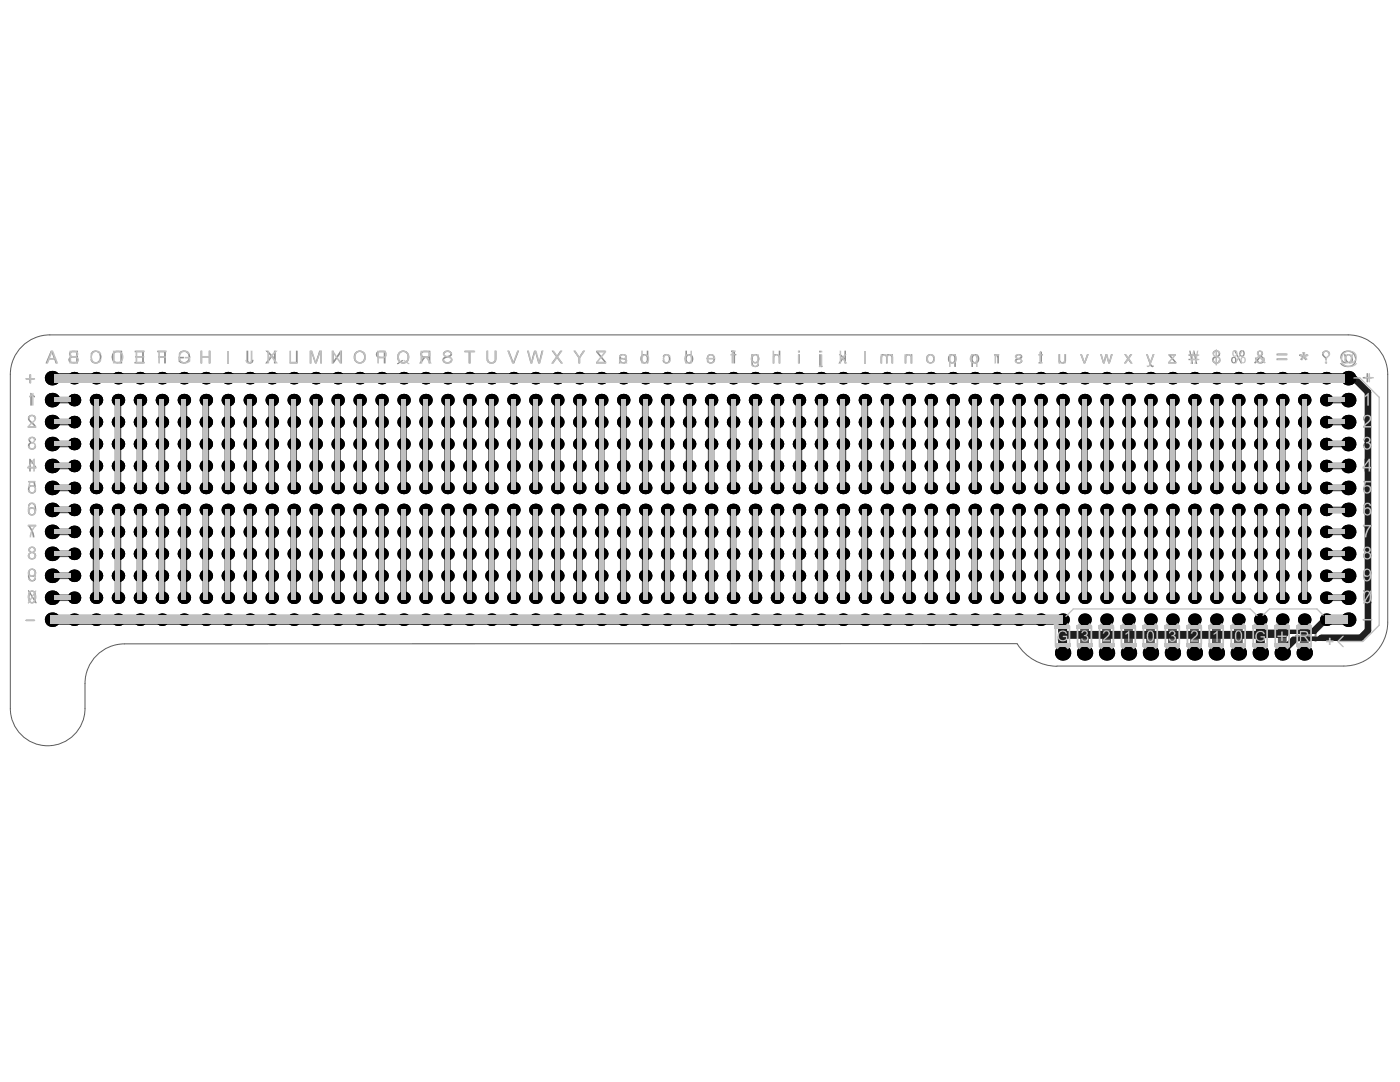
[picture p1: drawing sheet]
<svg xmlns="http://www.w3.org/2000/svg" width="279mm" height="216mm" viewBox="0 0 279 216" stroke-linecap="round" stroke-linejoin="round" font-family="sans-serif">
<path d="M210.9 132.9h57.3a8.8 8.8 0 0 0 8.8-8.8v-49.4a7.9 7.9 0 0 0-7.9-7.9h-259.1a7.9 7.9 0 0 0-7.9 7.9v66.7a7.5 7.5 0 0 0 7.4 7.4 7.5 7.5 0 0 0 7.5-7.4v-5a7.9 7.9 0 0 1 7.9-7.9l178.1-.1a9.4 9.4 0 0 0 8 4.5" fill="none" stroke="#5a5a5a" stroke-width=".2"/>
<path d="M5.7 117.9l1.5 2.4M272.2 117.9l1.5 2.4" fill="none" stroke="#8c8c8c" stroke-width=".26"/>
<g fill="#8c8c8c">
<path d="M18.3 70.2h.1a1.25 1.25 0 0 1 1.5 .1 1.25 1.25 0 0 1 .2 1.6 1.11 1.11 0 0 1-1.1 .7 1.11 1.11 0 0 1-1-.9l.4-.1a.82 .82 0 0 0 1.1 .6 .82 .82 0 0 0 .4-1.2 .76 .76 0 0 0-.7-.8 .76 .76 0 0 0-.8 .6l-.3-.1z"/>
<path d="M31.4 70h1.7v2.5h-.3v-1.1h-1.2v-.3h1.2v-.8h-1.4z"/>
<path d="M49.2 70h.3v1.7a.39 .39 0 0 0 .4 .6 .39 .39 0 0 0 .4-.5h.3v.2a.7 .7 0 0 1-.9 .5 .7 .7 0 0 1-.5-.8z"/>
<path d="M53 70h.4l1.3 1.2v-1.2h.3v2.5h-.3v-.9l-.4-.4-.9 1.3h-.5l1.1-1.5z"/>
<path d="M88.5 70.3a.9 .9 0 0 1 1.1-.4 .9 .9 0 0 1 .5 1l-.2 .3-.9 .3a.42 .42 0 0 0-.3 .5 .42 .42 0 0 0 .6 .3l.6-.3 .1-.3h.3a1.02 1.02 0 0 1-1 .9 1.02 1.02 0 0 1-1-1l.3-.4 .8-.2a.4 .4 0 0 0 .5-.4 .4 .4 0 0 0-.6-.4l-.4 .1-.2 .4h-.3z"/>
<path d="M154.4 70.8h.1a.69 .69 0 0 1 .9 .1v-.9h.3v2.5h-.3v-1a.45 .45 0 0 0-.3-.6 .45 .45 0 0 0-.6 .4v1.2h-.3v-1.4z"/>
<path d="M70.8 70.4l-.2 .4v.6a1.23 1.23 0 0 0 1.6 1.1 1.23 1.23 0 0 0 .7-1.8 1.17 1.17 0 0 0-2.1-.3zM71.2 70.5l.3-.2a.99 .99 0 0 1 1.2 .9 .99 .99 0 0 1-1 1.1l-.2-.1a1.14 1.14 0 0 1-.3-1.7z"/>
<path d="M123.6 70.9l-.1 1.6h.3l.1-.2 .2 .1a.61 .61 0 0 0 .8 .1 .61 .61 0 0 0 .1-.8l-.2-.2-.8-.1a.36 .36 0 0 1 .1-.5 .36 .36 0 0 1 .5 .1l.2 .2h.3l-.4-.5-.6-.1zM123.9 71.6l.5 .1a.34 .34 0 0 1 .4 .5 .34 .34 0 0 1-.6 .1l-.3-.3z"/>
<path d="M136.8 70v2.5h.3v-.2v.1a.91 .91 0 0 0 1.2-.3 .91 .91 0 0 0-.2-1.2 .64 .64 0 0 0-1 0v-.9zM137.2 71.1a.58 .58 0 0 1 .7 0 .58 .58 0 0 1 .1 .8 .53 .53 0 0 1-.7 .3 .53 .53 0 0 1-.2-.8z"/>
<path d="M141.2 70.9l-.2 .8h1.4a.56 .56 0 0 1-.3 .5 .56 .56 0 0 1-.6 0l-.2-.3-.3 .1a.91 .91 0 0 0 1.4 .3 .91 .91 0 0 0 0-1.4l-.4-.3-.5 .1zM141.5 71a.52 .52 0 0 1 .6-.1 .52 .52 0 0 1 .3 .5h-1.1z"/>
<path d="M159.3 70v.3h.3v-.3zM159.3 70.7v1.8h.3v-1.8z"/>
<path d="M163.5 70v.3h.3v-.3zM163.5 70.7v1.9a.51 .51 0 0 0 .1 .5 .51 .51 0 0 0 .6 .1l-.1-.2-.3-.1v-2.2z"/>
</g>
<path d="M172.6 70v2.5" fill="none" stroke="#8c8c8c" stroke-width=".31"/>
<g fill="#8c8c8c">
<path d="M175.9 70.8a.66 .66 0 0 1 1 .1 .63 .63 0 0 1 1.1 0v-.2h.2v1.8h-.3v-1a.4 .4 0 0 0-.3-.6 .4 .4 0 0 0-.5 .4v1.2h-.3v-1a.42 .42 0 0 0-.3-.6 .42 .42 0 0 0-.5 .5v1.1h-.3v-1.3z"/>
<path d="M207.6 70l.3 .2v.5h.3v.2h-.3v1.1a.47 .47 0 0 1-.1 .5 .47 .47 0 0 1-.6 0l.1-.2 .3-.1v-.2v-1.1h-.3v-.2h.3z"/>
<path d="M211.2 126.2l.6-.3 .8 .3 .4 .7-.1 .5a1.21 1.21 0 0 1-1.8 .4v-.9h.8v.4h-.4v.3l.4 .1 .4-.1 .2-.4v-.7l-.2-.1-.5-.1-.3 .3-.4-.1z"/>
<path d="M211.3 70.7h.3v.9a.47 .47 0 0 0 .4 .7 .47 .47 0 0 0 .5-.6v-1h.3l-.1 1.4a.66 .66 0 0 1-.5 .4 .66 .66 0 0 1-.7-.2v.2h-.2z"/>
<path d="M224.9 125.9h.3l.6 .5v.4l-.5-.3v1.5h-.4z"/>
<path d="M224.3 70.7h.4l.4 .6 .5-.6h.4l-.7 .9 .7 .9h-.4l-.5-.7-.5 .7h-.3l.7-.9z"/>
<path d="M228.7 70.7h.3l.6 1.5 .4-1.5h.4l-.7 1.9a.36 .36 0 0 0 .6 .3l-.2 .4a.85 .85 0 0 1-.7-.8z"/>
<path d="M242.5 125.9h.3l.6 .5v.4l-.5-.3v1.5h-.4z"/>
<path d="M5.7 96h1.2l.3 1.3h-.4a.55 .55 0 0 0-.7-.1 .55 .55 0 0 0-.1 .8 .55 .55 0 0 0 .8 0l.1-.2h.3a.85 .85 0 0 1-1 .7 .85 .85 0 0 1-.6-1.1 .85 .85 0 0 1 1.2-.5l-.1-.6h-1z"/>
<path d="M6.1 78.4l.9 .6-.1 .3-.5-.3v1.9h-.3z"/>
<path d="M272.1 96h1.3l.3 1.3h-.4l-.2-.2a.57 .57 0 0 0-.7 .6 .57 .57 0 0 0 .9 .3l.1-.2h.3a.83 .83 0 0 1-1 .6 .83 .83 0 0 1-.6-1 .83 .83 0 0 1 1.1-.5l-.1-.6h-1z"/>
<path d="M272.5 78.4l.9 .6v.3l-.6-.3v1.9h-.3z"/>
<path d="M193.9 70.7v2.5h.3v-.9l.4 .3 .6-.3 .2-.9a.73 .73 0 0 0-.4-.7 .73 .73 0 0 0-.9 .2v-.2zM194.3 71a.56 .56 0 0 1 .7 .1 .56 .56 0 0 1 .1 .7 .53 .53 0 0 1-.8 .4 .53 .53 0 0 1-.1-.9z"/>
<path d="M229.2 126.1l-.2 .6 .1 .5a.66 .66 0 0 0 .7 .8 .66 .66 0 0 0 .5-.9v-.7a.61 .61 0 0 0-.4-.5 .61 .61 0 0 0-.7 .2zM229.5 126.3a.33 .33 0 0 1 .4 .1 .33 .33 0 0 1 .1 .4v.3a.35 .35 0 0 1-.1 .4 .35 .35 0 0 1-.3 .1z"/>
<path d="M242.1 70.1l-.1 .4 .3 .1 .3-.4v.9l-.6 .3-.1 .6a.68 .68 0 0 0 .7 .6v.3h.2l.1-.3a.74 .74 0 0 0 .7-.8l-.3-.1-.1 .4-.4 .2v-1a.72 .72 0 0 0 .7-.7 .72 .72 0 0 0-.7-.7v-.1h-.2v.1zM242.8 70.2a.45 .45 0 0 1 .4 .4 .45 .45 0 0 1-.4 .4zM242.3 71.5l.3-.1v.9a.5 .5 0 0 1-.3-.8z"/>
<path d="M246.8 126.1l-.1 .6v.5a.66 .66 0 0 0 .7 .8 .66 .66 0 0 0 .6-.9l-.1-.7a.61 .61 0 0 0-.4-.5 .61 .61 0 0 0-.7 .2zM247.1 126.3a.33 .33 0 0 1 .5 .1 .33 .33 0 0 1 0 .4v.3a.35 .35 0 0 1 0 .4 .35 .35 0 0 1-.4 .1z"/>
<path d="M264 70.2l-.2 .2 .1 .5 .6 .6v.4h.3v-.4l-.3-.3a.51 .51 0 0 1-.3-.6 .51 .51 0 0 1 .5-.4 .51 .51 0 0 1 .5 .5h.3l-.1-.2a.72 .72 0 0 0-.9-.5zM264.5 72.2v.3h.4v-.3z"/>
<path d="M5.7 113.8l-.1 .5 .1 1.2a.77 .77 0 0 0 .8 .5 .77 .77 0 0 0 .7-.6h-.3a.55 .55 0 0 1-.7 .3 .55 .55 0 0 1-.3-.7v-.2a.8 .8 0 0 0 1.1 0 .8 .8 0 0 0 0-1.1 .8 .8 0 0 0-1-.1zM6.1 113.8a.53 .53 0 0 1 .7 .1 .53 .53 0 0 1-.1 .8 .53 .53 0 0 1-.7 0l-.1-.6z"/>
<path d="M272.3 113.7l-.2 .4-.1 .7a.9 .9 0 0 0 .5 1.1 .9 .9 0 0 0 1.1-.2l.1-.3h-.3a.54 .54 0 0 1-.7 .3 .54 .54 0 0 1-.4-.6l.1-.3a.8 .8 0 0 0 1.1 0 .8 .8 0 0 0 0-1.1 .8 .8 0 0 0-1.1-.1zM272.5 113.8a.53 .53 0 0 1 .8 .1 .53 .53 0 0 1-.2 .8 .53 .53 0 0 1-.7-.2z"/>
</g>
<path d="M5.2 123.8h1.6" fill="none" stroke="#8c8c8c" stroke-width=".31"/>
<g fill="#8c8c8c">
<path d="M5.6 104.7h1.6v.3h-1.2l.7 1.2 .2 1h-.4l-.1-.9-.8-1.3z"/>
<path d="M5.7 83.1l.4-.3h.5a.61 .61 0 0 1 .5 .7h-.3a.5 .5 0 0 0-.8-.4 .5 .5 0 0 0 .2 .9l.6 .6 .4 .7h-1.7v-.3h1.3l-1.1-1.1z"/>
<path d="M5.8 87.5l.6-.3a.74 .74 0 0 1 .8 .6l-.3 .1a.43 .43 0 0 0-.4-.5 .43 .43 0 0 0-.5 .5 .43 .43 0 0 0 .6 .3v.3a.52 .52 0 0 0-.7 .3 .52 .52 0 0 0 .4 .6 .52 .52 0 0 0 .6-.4l.3 .1a.81 .81 0 0 1-1.1 .6 .81 .81 0 0 1-.2-1.3l.2-.1a.6 .6 0 0 1-.3-.8z"/>
<path d="M5.7 109.4a.61 .61 0 0 0 .4 .8 .78 .78 0 0 0-.3 1.3 .78 .78 0 0 0 1.3-.2 .7 .7 0 0 0-.3-1.1 .63 .63 0 0 0 .2-.9 .63 .63 0 0 0-.9-.1zM6 109.7a.4 .4 0 0 1 .8 0 .4 .4 0 0 1-.8 0zM5.9 110.9a.53 .53 0 0 1 1 0 .53 .53 0 0 1-1 0z"/>
<path d="M5.8 118.1l-.2 .7 .1 .9a.78 .78 0 0 0 .8 .7 .78 .78 0 0 0 .7-.9v-.6a.84 .84 0 0 0-.4-1 .84 .84 0 0 0-1 .2zM6.1 118.3a.52 .52 0 0 1 .6-.1 .52 .52 0 0 1 .2 .7v.3a.63 .63 0 0 1-.7 .9l-.2-.2-.1-.7z"/>
<path d="M5.7 100.5l-.1 .4h.3a.51 .51 0 0 1 .7-.3 .51 .51 0 0 1 .3 .7v.2l-.1-.1a.82 .82 0 0 0-1.2 .5 .82 .82 0 0 0 .7 1 .82 .82 0 0 0 .9-.9v-.7a.88 .88 0 0 0-.5-.9 .88 .88 0 0 0-1 .1zM5.8 102.1a.55 .55 0 0 1 1.1 0 .55 .55 0 0 1-1.1 0z"/>
</g>
<path d="M5.2 75.6h1.6M6 74.8v1.6" fill="none" stroke="#8c8c8c" stroke-width=".31"/>
<g fill="#8c8c8c">
<path d="M26.9 70h1.8v2.5h-1.9v-.3h1.6v-.9h-1.4v-.2h1.4v-.8h-1.5z"/>
<path d="M36 70.2l.5-.3 .5 .1a1.34 1.34 0 0 1 .8 2 1.34 1.34 0 0 1-2.2 .2v-1h1.1v.3h-.7v.5l.3 .2a.99 .99 0 0 0 1.4-1 .99 .99 0 0 0-1.6-.7l-.1 .3-.4-.1z"/>
<path d="M10.1 70l-1 2.5h.4l.2-.8h1.1l.3 .8h.3l-.9-2.5zM10.3 70.2l.4 1.3h-.8z"/>
<path d="M13.9 70.3a.63 .63 0 0 0 .2 .9 .73 .73 0 0 0-.4 .9 .73 .73 0 0 0 .9 .4h1v-2.5h-1.2zM14.2 70.4l1-.1v.7h-.6a.39 .39 0 0 1-.4-.1 .39 .39 0 0 1 0-.5zM14 71.6l.4-.3h.8v.9h-.6a.47 .47 0 0 1-.5-.1 .47 .47 0 0 1-.1-.5z"/>
<path d="M22.7 70.2l-.4 .9 .1 .7 .2 .4 .7 .3h1.1v-2.5h-1.2zM22.8 70.5l.4-.2h.8v1.9h-.6a1.03 1.03 0 0 1-.6-1.7z"/>
</g>
<path d="M45.5 70v2.5" fill="none" stroke="#8c8c8c" stroke-width=".35"/>
<g fill="#8c8c8c">
<path d="M59.1 70h.3v2.5h-1.6v-.3h1.3z"/>
<path d="M61.8 70h.5l.7 2.2 .7-2.2h.5v2.5h-.3v-2.1l-.7 2.1h-.3l-.8-2.1v2.1h-.3z"/>
<path d="M92.7 70h2v.3h-.8v2.2h-.4v-2.2h-.8z"/>
<path d="M101.3 70h.3l.8 2.2 .8-2.2h.4l-1 2.5h-.3z"/>
<path d="M97.1 70h.3v1.4a.68 .68 0 0 0 .7 .9 .68 .68 0 0 0 .6-.9v-1.4h.4l-.1 1.8a.98 .98 0 0 1-1.1 .7 .98 .98 0 0 1-.8-1.1z"/>
<path d="M105.2 70h.3l.5 2.2 .6-2.2h.4l.6 2.2 .5-2.2h.3l-.6 2.5h-.4l-.6-2.2-.6 2.2h-.3z"/>
<path d="M119 70h1.8v.3h-1.4l1.6 1.9v.3h-2.1v-.3h1.7l-1.6-1.9z"/>
<path d="M114.4 70h.4l.8 1.2 .8-1.2h.4l-1 1.4v1.1h-.4v-1.1z"/>
<path d="M132.4 70.9a.92 .92 0 0 1 1.4 .3 .92 .92 0 0 1-.7 1.3 .69 .69 0 0 1-.9-.6l.3-.1a.5 .5 0 0 0 .6 .5 .5 .5 0 0 0 .4-.7v-.1a.47 .47 0 0 0-.4-.6 .47 .47 0 0 0-.6 .3h-.3z"/>
<path d="M145.9 70l.1-.1a.55 .55 0 0 1 .7 .6v.2h.3v.2h-.3v1.6h-.3v-1.6h-.4v-.2h.4v-.2l-.1-.3h-.3z"/>
<path d="M167.4 70.7h.4l.7 .7v-1.4h.3v2.5h-.3v-.7l-.2-.2-.6 .9h-.4l.8-1.1z"/>
<path d="M180.7 70.9l.6-.3 .5 .3v-.2h.3v1.8h-.3v-1a.45 .45 0 0 0-.4-.6 .45 .45 0 0 0-.5 .5v1.1h-.3z"/>
<path d="M202.7 70.9l.5-.3 .6 .2a.52 .52 0 0 1 .2 .6 .52 .52 0 0 1-.6 .3h-.1a.33 .33 0 0 0-.4 .4 .33 .33 0 0 0 .5 .2l.2-.1 .2-.3 .3 .1a.75 .75 0 0 1-.9 .6 .75 .75 0 0 1-.6-.9l.7-.3a.31 .31 0 0 0 .4-.1 .31 .31 0 0 0-.1-.4 .31 .31 0 0 0-.4 0l-.3 .3h-.3z"/>
<path d="M198.3 70.7a.47 .47 0 0 1 .7 .2v-.2h.4v1.8h-.4v-1.1a.38 .38 0 0 0-.1-.4 .38 .38 0 0 0-.4 0z"/>
<path d="M216 126.2l.5-.3a.58 .58 0 0 1 .7 .5l-.4 .1a.26 .26 0 0 0-.2-.3 .26 .26 0 0 0-.3 .3 .26 .26 0 0 0 .3 .2l.1 .3a.31 .31 0 0 0-.5 .2 .31 .31 0 0 0 .2 .4 .31 .31 0 0 0 .4-.3l.4 .1-.4 .6h-.5l-.3-.3a.53 .53 0 0 1 .2-.8 .5 .5 0 0 1-.2-.7z"/>
<path d="M220.3 126.2a.69 .69 0 0 1 .7-.3 .69 .69 0 0 1 .5 .6h-.4a.31 .31 0 0 0-.2-.3 .31 .31 0 0 0-.4 .2 .31 .31 0 0 0 .2 .4l.7 .8 .2 .4h-1.4v-.4h.8l-.7-.8z"/>
<path d="M215.6 70.7h.3l.5 1.4 .5-1.4h.4l-.7 1.8h-.3z"/>
<path d="M219.6 70.7h.3l.4 1.4 .3-1.4h.4l.3 1.4 .4-1.4h.4l-.6 1.8h-.3l-.4-1.4-.4 1.4h-.3z"/>
<path d="M233.6 126.2l.5-.3a.58 .58 0 0 1 .7 .5l-.4 .1a.26 .26 0 0 0-.2-.3 .26 .26 0 0 0-.3 .3 .26 .26 0 0 0 .3 .2l.1 .3a.31 .31 0 0 0-.5 .2 .31 .31 0 0 0 .2 .4 .31 .31 0 0 0 .4-.3l.4 .1-.4 .6h-.5l-.3-.3a.53 .53 0 0 1 .2-.8 .5 .5 0 0 1-.2-.7z"/>
<path d="M233.2 70.7h1.5v.2h-1.1l1.2 1.4v.2h-1.6v-.2h1.2l-1.2-1.4z"/>
<path d="M237.9 126.2a.69 .69 0 0 1 .8-.3 .69 .69 0 0 1 .5 .6h-.4a.31 .31 0 0 0-.3-.3 .31 .31 0 0 0-.3 .2 .31 .31 0 0 0 .2 .4l.7 .8 .1 .4h-1.4v-.4h.8l-.8-.9z"/>
<path d="M250.9 126.2l.5-.3 .9 .3 .3 .7-.1 .5a1.21 1.21 0 0 1-1.8 .4v-.9h.9v.4h-.5v.3l.4 .1 .4-.1 .3-.4-.1-.5-.2-.3-.5-.1-.3 .3-.4-.1z"/>
<path d="M255.2 126.9h.5v-.6h.4v.6h.6v.3h-.6v.5h-.4v-.5h-.5z"/>
<path d="M258.4 126.9l.2-.2h.4a.43 .43 0 0 1 .5 .4 .43 .43 0 0 1-.5 .4 .2 .2 0 0 0-.3 .1 .2 .2 0 0 0 0 .2 .2 .2 0 0 0 .3 0l.2-.2h.3a.61 .61 0 0 1-.7 .5 .61 .61 0 0 1-.4-.7l.3-.2a.23 .23 0 0 0 .3 0 .23 .23 0 0 0 .1-.3l-.8 .1z"/>
<path d="M259.4 70.6l.6 .3-.1-.7h.4v.7l.6-.3 .1 .4-.6 .2 .4 .5-.3 .2-.3-.6-.4 .6-.3-.2 .4-.5-.7-.2z"/>
<path d="M75.2 70.2l-.2 .4 .1 .3a.72 .72 0 0 0 .8 .6h.7v1h.3v-2.5h-1.2zM75.5 70.4l.2-.1h.9v.9h-.7a.5 .5 0 0 1-.5-.2 .5 .5 0 0 1 .1-.6z"/>
<path d="M79.5 70.4l-.2 .6 .1 .9a.28 .28 0 0 1 .2 .3 .28 .28 0 0 1-.2 .2l-.2 .1 .1 .2 .3-.1a.28 .28 0 0 1 .5-.1 1.28 1.28 0 0 0 1.6-1.4 1.28 1.28 0 0 0-2-.9zM79.9 70.5l.3-.2a.98 .98 0 0 1 1.1 1 .98 .98 0 0 1-1.2 .9l.4-.2-.2-.2a.4 .4 0 0 1-.5 .1 .4 .4 0 0 1-.2-.5l.1-.6z"/>
<path d="M84 70.3a.74 .74 0 0 0 .6 1.1l-.5 .3-.4 .8h.4l.6-.9 .3-.2h.5v1.1h.4v-2.5h-1.6zM84.3 70.5l.2-.2h1v.8h-.7a.47 .47 0 0 1-.5-.1 .47 .47 0 0 1 0-.5z"/>
<path d="M128 70.9l-.2 .8a.74 .74 0 0 0 .4 .8 .74 .74 0 0 0 .9-.2v.2h.3v-2.5h-.3v.9a.74 .74 0 0 0-1.1 0zM128.2 71.1a.55 .55 0 0 1 .7-.1 .55 .55 0 0 1 .2 .8 .52 .52 0 0 1-.7 .4 .52 .52 0 0 1-.3-.7z"/>
<path d="M149.9 70.7v1.7a.79 .79 0 0 0 .7 .8 .79 .79 0 0 0 .9-.5h-.3a.53 .53 0 0 1-.7 .2 .53 .53 0 0 1-.3-.6h.1a.76 .76 0 0 0 .8 .1 .76 .76 0 0 0 .5-.7l-.1-.4a.73 .73 0 0 0-.5-.6 .73 .73 0 0 0-.8 .2v-.2zM150.3 71.1a.58 .58 0 0 1 .8 0 .58 .58 0 0 1 .1 .8 .54 .54 0 0 1-.7 .3 .54 .54 0 0 1-.3-.8z"/>
<path d="M185 71l-.2 .6a.89 .89 0 0 0 1.2 .9 .89 .89 0 0 0 .4-1.4 .86 .86 0 0 0-1.4-.1zM185.3 71a.67 .67 0 0 1 .9 .5 .67 .67 0 0 1-.6 .8l-.3-.2-.2-.3z"/>
<path d="M189.5 70.8l-.3 .4a.82 .82 0 0 0 .2 1.1 .82 .82 0 0 0 1.1 0v.9h.3v-2.5h-.3v.2l-.4-.3zM189.6 71h.1a.57 .57 0 0 1 .7 .1 .57 .57 0 0 1 .1 .7 .54 .54 0 0 1-.8 .4 .54 .54 0 0 1-.2-.8z"/>
<path d="M237.3 70l.2 .7h-.3v.3h.3l.2 .6h-.5v.3h.5l.1 .7h.3l-.1-.7h.5l.2 .7h.2l-.1-.7h.3v-.3h-.4l-.1-.6h.5v-.3h-.6l-.1-.7h-.2l.1 .7h-.5l-.2-.7zM237.8 71h.5l.2 .6h-.6z"/>
<path d="M247.4 70.1v.3a.57 .57 0 0 0 .5 .8 .57 .57 0 0 0 .5-.9 .52 .52 0 0 0-.5-.4 .52 .52 0 0 0-.5 .2zM247.7 70.2a.44 .44 0 0 1 .5 .2 .44 .44 0 0 1-.3 .6 .57 .57 0 0 1-.2-.8zM246.2 69.8l1.4 2.7h.3l-1.4-2.7zM245.8 71.3l-.1 .3a.59 .59 0 0 0 .6 .9 .59 .59 0 0 0 .4-1 .51 .51 0 0 0-.9-.2zM246 71.5a.37 .37 0 0 1 .5 .1 .37 .37 0 0 1 0 .4 .28 .28 0 0 1-.4 .3 .28 .28 0 0 1-.1-.4z"/>
<path d="M261.3 126.3l-.1 .3a.47 .47 0 0 0 .4 .6l-.5 .8h.4l.3-.4a.47 .47 0 0 1 .6-.3v.7h.3v-1.8h-1.2zM261.7 126.5h.7v.4h-.3a.3 .3 0 0 1-.4 0 .3 .3 0 0 1 0-.4z"/>
<path d="M259.9 126.9l-.2 .6h.9a.27 .27 0 0 1-.2 .3 .27 .27 0 0 1-.3-.2l-.3 .1a.65 .65 0 0 0 .9 .1 .65 .65 0 0 0 .1-.9 .65 .65 0 0 0-.9 0zM260.1 127a.27 .27 0 0 1 .3 0 .27 .27 0 0 1 .2 .3h-.5z"/>
<path d="M254.8 70.5v.4h2v-.4zM254.8 71.5v.4h2v-.4z"/>
</g>
<path d="M272.1 123.7h1.6" fill="none" stroke="#8c8c8c" stroke-width=".31"/>
<g fill="#8c8c8c">
<path d="M272.1 104.7h1.6v.3h-1.2l.5 .8 .4 1.4h-.4l-.1-.9-.5-1-.3-.3z"/>
<path d="M272.3 87.5v-.1a.76 .76 0 0 1 .8-.2 .76 .76 0 0 1 .6 .6l-.3 .1a.44 .44 0 0 0-.5-.6 .44 .44 0 0 0-.4 .5 .44 .44 0 0 0 .5 .4l.1 .3a.52 .52 0 0 0-.7 .3 .52 .52 0 0 0 .4 .7 .52 .52 0 0 0 .6-.5l.3 .1a.81 .81 0 0 1-1.2 .6 .81 .81 0 0 1-.2-1.3l.2-.1a.58 .58 0 0 1-.2-.8z"/>
<path d="M272.2 83l.4-.2h.4a.61 .61 0 0 1 .6 .7h-.3a.5 .5 0 0 0-.8-.4 .5 .5 0 0 0 .2 .9l.6 .6 .4 .7h-1.7v-.3h1.3l-1.2-1.1-.1-.6z"/>
<path d="M272.3 118.1l-.3 .8 .1 .8a.81 .81 0 0 0 1 .7 .81 .81 0 0 0 .6-1v-.7a.79 .79 0 0 0-.5-.8 .79 .79 0 0 0-.9 .2zM272.5 118.3a.5 .5 0 0 1 .6-.2 .5 .5 0 0 1 .3 .7v.4a.72 .72 0 0 1-.6 1 1.2 1.2 0 0 1-.4-1.4z"/>
<path d="M272.3 109.3a.59 .59 0 0 0 .2 .9 .77 .77 0 0 0-.1 1.3 .77 .77 0 0 0 1.2-.3 .66 .66 0 0 0-.4-1h.1a.53 .53 0 0 0 .3-.5 .53 .53 0 0 0-.3-.5l-.2-.1a.76 .76 0 0 0-.8 .2zM272.5 109.7a.4 .4 0 0 1 .8 0 .4 .4 0 0 1-.8 0zM272.4 110.9a.51 .51 0 0 1 1 0 .51 .51 0 0 1-1 0z"/>
<path d="M272.3 100.5l-.2 .4h.3a.51 .51 0 0 1 .7-.3 .51 .51 0 0 1 .3 .7v.2l-.2-.1a.82 .82 0 0 0-1.1 .5 .82 .82 0 0 0 .7 1 .82 .82 0 0 0 .9-.9v-.8a.89 .89 0 0 0-1.4-.7zM272.5 101.6a.53 .53 0 0 1 .7 .1 .53 .53 0 0 1 0 .7 .53 .53 0 0 1-.8 0l-.1-.5z"/>
</g>
<path d="M272.1 75.4h1.6M272.9 74.6v1.6" fill="none" stroke="#8c8c8c" stroke-width=".31"/>
<g fill="#8c8c8c">
<path d="M40 70h.3v1h1.4v-1h.3v2.5h-.3v-1.2h-1.4v1.2h-.3z"/>
<path d="M66.3 70h.3v2l1.3-2h.4v2.5h-.3v-2l-1.4 2h-.3z"/>
<path d="M110.1 70h.3l.7 .9 .7-.9h.4l-.8 1.2 .9 1.3h-.4l-.7-1-.8 1h-.4l1-1.3z"/>
<path d="M267.7 70.5l-.2 .9 .2 .6 .3 .3a.48 .48 0 0 0 .4 .2 .48 .48 0 0 0 .4-.3l.5 .3 .5-.1 .2-.6-.2-.7a.69 .69 0 0 0-.6-.5 .69 .69 0 0 0-.6 .3l-.1-.2h-.3l.3 1.2a.25 .25 0 0 1-.2 .3 .25 .25 0 0 1-.3-.2l-.1-.3a1.21 1.21 0 0 1 .5-1.4 1.21 1.21 0 0 1 1.6 .3l.4 .6v.7l-.2 .5-.3 .3-.5 .3h-.7l-.6-.2-.4-.3h-.3l.3 .4 1 .4 .9-.1 .7-.5 .4-.8-.1-.9-.5-.7-.7-.3-1.1 .1zM268.8 71.1a.66 .66 0 0 1 .7 .1 .66 .66 0 0 1 .2 .8 .54 .54 0 0 1-.7 .1 .54 .54 0 0 1-.3-.6z"/>
<path d="M5.8 91.5v1.7h-.3v.3h.3v.6h.3v-.6h1.1v-.3l-1.1-1.7zM6.1 92.1l.8 1.1h-.8z"/>
<path d="M272.3 91.5v1.7h-.3v.3h.3v.6h.3v-.6h1.1v-.3l-1.2-1.7zM272.6 92.1l.8 1.1h-.8z"/>
<path d="M251 70.1a.63 .63 0 0 0 .3 1l-.4 .6-.1-.4-.4 .1 .1 .2a.43 .43 0 0 1-.2 .7l.2 .3 .1-.2a.4 .4 0 0 1 .7 .1h.4a.73 .73 0 0 0 .7-.7 .73 .73 0 0 0-.6-.7l.1-.2a.61 .61 0 0 0 0-.9 .61 .61 0 0 0-.9 .1zM251.2 70.3a.3 .3 0 0 1 .5 0 .3 .3 0 0 1 0 .4l-.2 .2-.2-.1-.1-.2zM251.6 71.2l.1 .1a.5 .5 0 0 1 .2 .8 .5 .5 0 0 1-.8-.1z"/>
</g>
<path d="M212.1 123.7v6.6M216.4 123.7v6.5M220.8 123.7v6.5M225.2 123.7v6.5M229.6 123.7v6.5M234 123.7v6.5M238.4 123.7v6.5M242.8 123.7v6.5M247.1 123.7v6.5M251.5 123.7v6.5M255.9 123.7v6.5M260.3 123.7v6.5" fill="none" stroke="#5a5a5a" stroke-width="1.8"/>
<g fill="none" stroke="#5a5a5a" stroke-width="1.3">
<path d="M10.4 79.8h4.4M19.2 79.8v17.6M23.5 79.8v17.6M27.9 79.8v17.6M32.3 79.8v17.6M36.7 79.4v18M41.1 79.8v17.6M45.5 79.8v17.6M49.8 79.8v17.6M54.2 79.8v17.6M58.6 79.8v17.6M63 79.4v18"/>
<path d="M67.4 79.8v17.6M71.8 79.8v17.6M76.2 79.8v17.6M80.5 79.8v17.6M84.9 79.8v17.6M89.3 79.8v17.6M93.7 79.8v17.6M98.1 79.8v17.6M102.5 79.8v17.6M106.8 79.8v17.6M111.2 79.8v17.6M115.6 79.8v17.6"/>
<path d="M120 79.8v17.6M124.4 79.8v17.6M128.8 79.8v17.6M133.1 79.8v17.6M137.5 79.8v17.6M141.9 79.8v17.6M146.3 79.8v17.6M155.1 79.8v17.6M159.5 79.8v17.6M163.8 79.8v17.6M168.2 79.8v17.6M172.6 79.8v17.6"/>
<path d="M181.4 79.8v17.6M185.8 79.8v17.6M190.1 79.8v17.6M194.5 79.8v17.6M198.9 79.8v17.6M203.3 79.8v17.6M207.7 79.8v17.6M212.1 79.8v17.6M216.4 79.8v17.6M220.8 79.8v17.6M225.2 79.8v17.6M229.6 79.8v17.6"/>
<path d="M234 79.8v17.6M242.8 79.8v17.6M247.1 79.8v17.6M251.5 79.8v17.6M255.9 79.8v17.6M260.3 79.8v17.6M264.7 79.8h4.4M10.4 97.4h4.4M10.4 93h4.4M10.4 84.2h4.4M10.4 88.6h4.4M150.7 80.3v17.1"/>
<path d="M177 80.3v17.1M238.4 80.3v17.1M264.7 97.4h4.4M264.7 93h4.4M264.7 84.2h4.4M264.7 88.6h4.4M10.4 119.3h4.4M10.4 114.9h4.4M10.4 110.5h4.4M10.4 101.7h4.4M10.4 106.1h4.4M19.2 101.7v17.6"/>
<path d="M23.5 101.7v17.6M27.9 101.7v17.6M32.3 101.7v17.6M36.7 101.7v18M41.1 101.7v17.6M45.5 101.7v17.6M49.8 101.7v17.6M54.2 101.7v17.6M58.6 101.7v17.6M63 101.7v18M67.4 101.7v17.6M71.8 101.7v17.6"/>
<path d="M76.2 101.7v17.6M80.5 101.7v17.6M84.9 101.7v17.6M89.3 101.7v17.6M93.7 101.7v17.6M98.1 101.7v17.6M102.5 101.7v17.6M106.8 101.7v17.6M111.2 101.7v17.6M115.6 101.7v17.6M120 101.7v17.6M124.4 101.7v17.6"/>
<path d="M128.8 101.7v17.6M133.1 101.7v17.6M137.5 101.7v17.6M141.9 101.7v17.6M146.3 101.7v17.6M150.7 101.7v17.1M155.1 101.7v17.6M159.5 101.7v17.6M163.8 101.7v17.6M168.2 101.7v17.6M172.6 101.7v17.6M177 101.7v17.1"/>
<path d="M181.4 101.7v17.6M185.8 101.7v17.6M190.1 101.7v17.6M194.5 101.7v17.6M198.9 101.7v17.6M203.3 101.7v17.6M207.7 101.7v17.6M212.1 101.7v17.6M216.4 101.7v17.6M220.8 101.7v17.6M225.2 101.7v17.6M229.6 101.7v17.6"/>
<path d="M234 101.7v17.6M238.4 101.7v17.1M242.8 101.7v17.6M247.1 101.7v17.6M251.5 101.7v17.6M255.9 101.7v17.6M260.3 101.7v17.6M264.7 119.3h4.4M264.7 114.9h4.4M264.7 110.5h4.4M264.7 101.7h4.4M264.7 106.1h4.4"/>
</g>
<path d="M10.4 75.5h258.7M10.4 123.7h201.7M264.7 123.7h4.4" fill="none" stroke="#5a5a5a" stroke-width="1.9"/>
<g fill="#000">
<circle cx="10.4" cy="79.8" r="1.45"/>
<circle cx="10.4" cy="75.5" r="1.45"/>
<circle cx="14.8" cy="79.8" r="1.25"/>
<circle cx="14.8" cy="75.5" r="1.25"/>
<circle cx="19.2" cy="75.5" r="1.25"/>
<circle cx="19.2" cy="79.8" r="1.25"/>
<circle cx="23.5" cy="79.8" r="1.25"/>
<circle cx="23.5" cy="75.5" r="1.25"/>
<circle cx="27.9" cy="79.8" r="1.25"/>
<circle cx="27.9" cy="75.5" r="1.25"/>
<circle cx="32.3" cy="79.8" r="1.25"/>
<circle cx="32.3" cy="75.5" r="1.25"/>
<circle cx="36.7" cy="79.8" r="1.25"/>
<circle cx="36.7" cy="75.5" r="1.25"/>
<circle cx="41.1" cy="79.8" r="1.25"/>
<circle cx="41.1" cy="75.5" r="1.25"/>
<circle cx="45.5" cy="75.5" r="1.25"/>
<circle cx="45.5" cy="79.8" r="1.25"/>
<circle cx="49.8" cy="75.5" r="1.25"/>
<circle cx="49.8" cy="79.8" r="1.25"/>
<circle cx="54.2" cy="79.8" r="1.25"/>
<circle cx="54.2" cy="75.5" r="1.25"/>
<circle cx="58.6" cy="75.5" r="1.25"/>
<circle cx="58.6" cy="79.8" r="1.25"/>
<circle cx="63" cy="79.8" r="1.25"/>
<circle cx="63" cy="75.5" r="1.25"/>
<circle cx="67.4" cy="75.5" r="1.25"/>
<circle cx="67.4" cy="79.8" r="1.25"/>
<circle cx="71.8" cy="79.8" r="1.25"/>
<circle cx="71.8" cy="75.5" r="1.25"/>
<circle cx="76.2" cy="79.8" r="1.25"/>
<circle cx="76.2" cy="75.5" r="1.25"/>
<circle cx="80.5" cy="79.8" r="1.25"/>
<circle cx="80.5" cy="75.5" r="1.25"/>
<circle cx="84.9" cy="79.8" r="1.25"/>
<circle cx="84.9" cy="75.5" r="1.25"/>
<circle cx="89.3" cy="79.8" r="1.25"/>
<circle cx="89.3" cy="75.5" r="1.25"/>
<circle cx="93.7" cy="75.5" r="1.25"/>
<circle cx="93.7" cy="79.8" r="1.25"/>
<circle cx="98.1" cy="79.8" r="1.25"/>
<circle cx="98.1" cy="75.5" r="1.25"/>
<circle cx="102.5" cy="75.5" r="1.25"/>
<circle cx="102.5" cy="79.8" r="1.25"/>
<circle cx="106.8" cy="75.5" r="1.25"/>
<circle cx="106.8" cy="79.8" r="1.25"/>
<circle cx="111.2" cy="79.8" r="1.25"/>
<circle cx="111.2" cy="75.5" r="1.25"/>
<circle cx="115.6" cy="79.8" r="1.25"/>
<circle cx="115.6" cy="75.5" r="1.25"/>
<circle cx="120" cy="79.8" r="1.25"/>
<circle cx="120" cy="75.5" r="1.25"/>
<circle cx="124.4" cy="75.5" r="1.25"/>
<circle cx="124.4" cy="79.8" r="1.25"/>
<circle cx="128.8" cy="75.5" r="1.25"/>
<circle cx="128.8" cy="79.8" r="1.25"/>
<circle cx="133.1" cy="79.8" r="1.25"/>
<circle cx="133.1" cy="75.5" r="1.25"/>
<circle cx="137.5" cy="75.5" r="1.25"/>
<circle cx="137.5" cy="79.8" r="1.25"/>
<circle cx="141.9" cy="75.5" r="1.25"/>
<circle cx="141.9" cy="79.8" r="1.25"/>
<circle cx="146.3" cy="79.8" r="1.25"/>
<circle cx="146.3" cy="75.5" r="1.25"/>
<circle cx="150.7" cy="75.5" r="1.25"/>
<circle cx="150.7" cy="79.8" r="1.25"/>
<circle cx="155.1" cy="79.8" r="1.25"/>
<circle cx="155.1" cy="75.5" r="1.25"/>
<circle cx="159.5" cy="79.8" r="1.25"/>
<circle cx="159.5" cy="75.5" r="1.25"/>
<circle cx="163.8" cy="79.8" r="1.25"/>
<circle cx="163.8" cy="75.5" r="1.25"/>
<circle cx="168.2" cy="75.5" r="1.25"/>
<circle cx="168.2" cy="79.8" r="1.25"/>
<circle cx="172.6" cy="79.8" r="1.25"/>
<circle cx="172.6" cy="75.5" r="1.25"/>
<circle cx="177" cy="79.8" r="1.25"/>
<circle cx="177" cy="75.5" r="1.25"/>
<circle cx="181.4" cy="79.8" r="1.25"/>
<circle cx="181.4" cy="75.5" r="1.25"/>
<circle cx="185.8" cy="79.8" r="1.25"/>
<circle cx="185.8" cy="75.5" r="1.25"/>
<circle cx="190.1" cy="79.8" r="1.25"/>
<circle cx="190.1" cy="75.5" r="1.25"/>
<circle cx="194.5" cy="79.8" r="1.25"/>
<circle cx="194.5" cy="75.5" r="1.25"/>
<circle cx="198.9" cy="79.8" r="1.25"/>
<circle cx="198.9" cy="75.5" r="1.25"/>
<circle cx="203.3" cy="79.8" r="1.25"/>
<circle cx="203.3" cy="75.5" r="1.25"/>
<circle cx="207.7" cy="79.8" r="1.25"/>
<circle cx="207.7" cy="75.5" r="1.25"/>
<circle cx="212.1" cy="75.5" r="1.25"/>
<circle cx="212.1" cy="79.8" r="1.25"/>
<circle cx="216.4" cy="79.8" r="1.25"/>
<circle cx="216.4" cy="75.5" r="1.25"/>
<circle cx="220.8" cy="79.8" r="1.25"/>
<circle cx="220.8" cy="75.5" r="1.25"/>
<circle cx="225.2" cy="79.8" r="1.25"/>
<circle cx="225.2" cy="75.5" r="1.25"/>
<circle cx="229.6" cy="79.8" r="1.25"/>
<circle cx="229.6" cy="75.5" r="1.25"/>
<circle cx="234" cy="79.8" r="1.25"/>
<circle cx="234" cy="75.5" r="1.25"/>
<circle cx="238.4" cy="79.8" r="1.25"/>
<circle cx="238.4" cy="75.5" r="1.25"/>
<circle cx="242.8" cy="75.5" r="1.25"/>
<circle cx="242.8" cy="79.8" r="1.25"/>
<circle cx="247.1" cy="75.5" r="1.25"/>
<circle cx="247.1" cy="79.8" r="1.25"/>
<circle cx="251.5" cy="75.5" r="1.25"/>
<circle cx="251.5" cy="79.8" r="1.25"/>
<circle cx="255.9" cy="75.5" r="1.25"/>
<circle cx="255.9" cy="79.8" r="1.25"/>
<circle cx="260.3" cy="75.5" r="1.25"/>
<circle cx="260.3" cy="79.8" r="1.25"/>
<circle cx="264.7" cy="79.8" r="1.25"/>
<circle cx="264.7" cy="75.5" r="1.25"/>
<circle cx="269.1" cy="79.8" r="1.45"/>
<circle cx="269.1" cy="75.5" r="1.45"/>
<circle cx="10.4" cy="93" r="1.45"/>
<circle cx="10.4" cy="97.4" r="1.45"/>
<circle cx="10.4" cy="88.6" r="1.45"/>
<circle cx="10.4" cy="84.2" r="1.45"/>
<circle cx="14.8" cy="93" r="1.25"/>
<circle cx="14.8" cy="88.6" r="1.25"/>
<circle cx="14.8" cy="97.4" r="1.25"/>
<circle cx="14.8" cy="84.2" r="1.25"/>
<circle cx="19.2" cy="84.2" r="1.25"/>
<circle cx="19.2" cy="93" r="1.25"/>
<circle cx="19.2" cy="97.4" r="1.25"/>
<circle cx="19.2" cy="88.6" r="1.25"/>
<circle cx="23.5" cy="93" r="1.25"/>
<circle cx="23.5" cy="97.4" r="1.25"/>
<circle cx="23.5" cy="88.6" r="1.25"/>
<circle cx="23.5" cy="84.2" r="1.25"/>
<circle cx="27.9" cy="88.6" r="1.25"/>
<circle cx="27.9" cy="93" r="1.25"/>
<circle cx="27.9" cy="97.4" r="1.25"/>
<circle cx="27.9" cy="84.2" r="1.25"/>
<circle cx="32.3" cy="93" r="1.25"/>
<circle cx="32.3" cy="97.4" r="1.25"/>
<circle cx="32.3" cy="88.6" r="1.25"/>
<circle cx="32.3" cy="84.2" r="1.25"/>
<circle cx="36.7" cy="93" r="1.25"/>
<circle cx="36.7" cy="97.4" r="1.25"/>
<circle cx="36.7" cy="88.6" r="1.25"/>
<circle cx="36.7" cy="84.2" r="1.25"/>
<circle cx="41.1" cy="93" r="1.25"/>
<circle cx="41.1" cy="97.4" r="1.25"/>
<circle cx="41.1" cy="88.6" r="1.25"/>
<circle cx="41.1" cy="84.2" r="1.25"/>
<circle cx="45.5" cy="93" r="1.25"/>
<circle cx="45.5" cy="97.4" r="1.25"/>
<circle cx="45.5" cy="88.6" r="1.25"/>
<circle cx="45.5" cy="84.2" r="1.25"/>
<circle cx="49.8" cy="93" r="1.25"/>
<circle cx="49.8" cy="97.4" r="1.25"/>
<circle cx="49.8" cy="84.2" r="1.25"/>
<circle cx="49.8" cy="88.6" r="1.25"/>
<circle cx="54.2" cy="93" r="1.25"/>
<circle cx="54.2" cy="97.4" r="1.25"/>
<circle cx="54.2" cy="88.6" r="1.25"/>
<circle cx="54.2" cy="84.2" r="1.25"/>
<circle cx="58.6" cy="88.6" r="1.25"/>
<circle cx="58.6" cy="93" r="1.25"/>
<circle cx="58.6" cy="97.4" r="1.25"/>
<circle cx="58.6" cy="84.2" r="1.25"/>
<circle cx="63" cy="93" r="1.25"/>
<circle cx="63" cy="97.4" r="1.25"/>
<circle cx="63" cy="84.2" r="1.25"/>
<circle cx="63" cy="88.6" r="1.25"/>
<circle cx="67.4" cy="97.4" r="1.25"/>
<circle cx="67.4" cy="88.6" r="1.25"/>
<circle cx="67.4" cy="84.2" r="1.25"/>
<circle cx="67.4" cy="93" r="1.25"/>
<circle cx="71.8" cy="97.4" r="1.25"/>
<circle cx="71.8" cy="88.6" r="1.25"/>
<circle cx="71.8" cy="84.2" r="1.25"/>
<circle cx="71.8" cy="93" r="1.25"/>
<circle cx="76.2" cy="97.4" r="1.25"/>
<circle cx="76.2" cy="88.6" r="1.25"/>
<circle cx="76.2" cy="84.2" r="1.25"/>
<circle cx="76.2" cy="93" r="1.25"/>
<circle cx="80.5" cy="88.6" r="1.25"/>
<circle cx="80.5" cy="93" r="1.25"/>
<circle cx="80.5" cy="97.4" r="1.25"/>
<circle cx="80.5" cy="84.2" r="1.25"/>
<circle cx="84.9" cy="93" r="1.25"/>
<circle cx="84.9" cy="84.2" r="1.25"/>
<circle cx="84.9" cy="88.6" r="1.25"/>
<circle cx="84.9" cy="97.4" r="1.25"/>
<circle cx="89.3" cy="93" r="1.25"/>
<circle cx="89.3" cy="88.6" r="1.25"/>
<circle cx="89.3" cy="97.4" r="1.25"/>
<circle cx="89.3" cy="84.2" r="1.25"/>
<circle cx="93.7" cy="84.2" r="1.25"/>
<circle cx="93.7" cy="88.6" r="1.25"/>
<circle cx="93.7" cy="93" r="1.25"/>
<circle cx="93.7" cy="97.4" r="1.25"/>
<circle cx="98.1" cy="97.4" r="1.25"/>
<circle cx="98.1" cy="84.2" r="1.25"/>
<circle cx="98.1" cy="88.6" r="1.25"/>
<circle cx="98.1" cy="93" r="1.25"/>
<circle cx="102.5" cy="97.4" r="1.25"/>
<circle cx="102.5" cy="93" r="1.25"/>
<circle cx="102.5" cy="88.6" r="1.25"/>
<circle cx="102.5" cy="84.2" r="1.25"/>
<circle cx="106.8" cy="93" r="1.25"/>
<circle cx="106.8" cy="88.6" r="1.25"/>
<circle cx="106.8" cy="84.2" r="1.25"/>
<circle cx="106.8" cy="97.4" r="1.25"/>
<circle cx="111.2" cy="93" r="1.25"/>
<circle cx="111.2" cy="97.4" r="1.25"/>
<circle cx="111.2" cy="88.6" r="1.25"/>
<circle cx="111.2" cy="84.2" r="1.25"/>
<circle cx="115.6" cy="93" r="1.25"/>
<circle cx="115.6" cy="97.4" r="1.25"/>
<circle cx="115.6" cy="88.6" r="1.25"/>
<circle cx="115.6" cy="84.2" r="1.25"/>
<circle cx="120" cy="97.4" r="1.25"/>
<circle cx="120" cy="88.6" r="1.25"/>
<circle cx="120" cy="93" r="1.25"/>
<circle cx="120" cy="84.2" r="1.25"/>
<circle cx="124.4" cy="88.6" r="1.25"/>
<circle cx="124.4" cy="84.2" r="1.25"/>
<circle cx="124.4" cy="97.4" r="1.25"/>
<circle cx="124.4" cy="93" r="1.25"/>
<circle cx="128.8" cy="93" r="1.25"/>
<circle cx="128.8" cy="97.4" r="1.25"/>
<circle cx="128.8" cy="88.6" r="1.25"/>
<circle cx="128.8" cy="84.2" r="1.25"/>
<circle cx="133.1" cy="97.4" r="1.25"/>
<circle cx="133.1" cy="84.2" r="1.25"/>
<circle cx="133.1" cy="88.6" r="1.25"/>
<circle cx="133.1" cy="93" r="1.25"/>
<circle cx="137.5" cy="93" r="1.25"/>
<circle cx="137.5" cy="88.6" r="1.25"/>
<circle cx="137.5" cy="97.4" r="1.25"/>
<circle cx="137.5" cy="84.2" r="1.25"/>
<circle cx="141.9" cy="93" r="1.25"/>
<circle cx="141.9" cy="88.6" r="1.25"/>
<circle cx="141.9" cy="84.2" r="1.25"/>
<circle cx="141.9" cy="97.4" r="1.25"/>
<circle cx="146.3" cy="84.2" r="1.25"/>
<circle cx="146.3" cy="97.4" r="1.25"/>
<circle cx="146.3" cy="88.6" r="1.25"/>
<circle cx="146.3" cy="93" r="1.25"/>
<circle cx="150.7" cy="97.4" r="1.25"/>
<circle cx="150.7" cy="88.6" r="1.25"/>
<circle cx="150.7" cy="93" r="1.25"/>
<circle cx="150.7" cy="84.2" r="1.25"/>
<circle cx="155.1" cy="97.4" r="1.25"/>
<circle cx="155.1" cy="84.2" r="1.25"/>
<circle cx="155.1" cy="93" r="1.25"/>
<circle cx="155.1" cy="88.6" r="1.25"/>
<circle cx="159.5" cy="84.2" r="1.25"/>
<circle cx="159.5" cy="97.4" r="1.25"/>
<circle cx="159.5" cy="93" r="1.25"/>
<circle cx="159.5" cy="88.6" r="1.25"/>
<circle cx="163.8" cy="97.4" r="1.25"/>
<circle cx="163.8" cy="88.6" r="1.25"/>
<circle cx="163.8" cy="84.2" r="1.25"/>
<circle cx="163.8" cy="93" r="1.25"/>
<circle cx="168.2" cy="84.2" r="1.25"/>
<circle cx="168.2" cy="93" r="1.25"/>
<circle cx="168.2" cy="88.6" r="1.25"/>
<circle cx="168.2" cy="97.4" r="1.25"/>
<circle cx="172.6" cy="97.4" r="1.25"/>
<circle cx="172.6" cy="84.2" r="1.25"/>
<circle cx="172.6" cy="88.6" r="1.25"/>
<circle cx="172.6" cy="93" r="1.25"/>
<circle cx="177" cy="97.4" r="1.25"/>
<circle cx="177" cy="84.2" r="1.25"/>
<circle cx="177" cy="93" r="1.25"/>
<circle cx="177" cy="88.6" r="1.25"/>
<circle cx="181.4" cy="93" r="1.25"/>
<circle cx="181.4" cy="97.4" r="1.25"/>
<circle cx="181.4" cy="84.2" r="1.25"/>
<circle cx="181.4" cy="88.6" r="1.25"/>
<circle cx="185.8" cy="93" r="1.25"/>
<circle cx="185.8" cy="88.6" r="1.25"/>
<circle cx="185.8" cy="97.4" r="1.25"/>
<circle cx="185.8" cy="84.2" r="1.25"/>
<circle cx="190.1" cy="88.6" r="1.25"/>
<circle cx="190.1" cy="93" r="1.25"/>
<circle cx="190.1" cy="97.4" r="1.25"/>
<circle cx="190.1" cy="84.2" r="1.25"/>
<circle cx="194.5" cy="93" r="1.25"/>
<circle cx="194.5" cy="88.6" r="1.25"/>
<circle cx="194.5" cy="97.4" r="1.25"/>
<circle cx="194.5" cy="84.2" r="1.25"/>
<circle cx="198.9" cy="88.6" r="1.25"/>
<circle cx="198.9" cy="93" r="1.25"/>
<circle cx="198.9" cy="97.4" r="1.25"/>
<circle cx="198.9" cy="84.2" r="1.25"/>
<circle cx="203.3" cy="88.6" r="1.25"/>
<circle cx="203.3" cy="93" r="1.25"/>
<circle cx="203.3" cy="84.2" r="1.25"/>
<circle cx="203.3" cy="97.4" r="1.25"/>
<circle cx="207.7" cy="88.6" r="1.25"/>
<circle cx="207.7" cy="97.4" r="1.25"/>
<circle cx="207.7" cy="93" r="1.25"/>
<circle cx="207.7" cy="84.2" r="1.25"/>
<circle cx="212.1" cy="88.6" r="1.25"/>
<circle cx="212.1" cy="93" r="1.25"/>
<circle cx="212.1" cy="97.4" r="1.25"/>
<circle cx="212.1" cy="84.2" r="1.25"/>
<circle cx="216.4" cy="93" r="1.25"/>
<circle cx="216.4" cy="88.6" r="1.25"/>
<circle cx="216.4" cy="97.4" r="1.25"/>
<circle cx="216.4" cy="84.2" r="1.25"/>
<circle cx="220.8" cy="93" r="1.25"/>
<circle cx="220.8" cy="88.6" r="1.25"/>
<circle cx="220.8" cy="97.4" r="1.25"/>
<circle cx="220.8" cy="84.2" r="1.25"/>
<circle cx="225.2" cy="88.6" r="1.25"/>
<circle cx="225.2" cy="93" r="1.25"/>
<circle cx="225.2" cy="97.4" r="1.25"/>
<circle cx="225.2" cy="84.2" r="1.25"/>
<circle cx="229.6" cy="97.4" r="1.25"/>
<circle cx="229.6" cy="88.6" r="1.25"/>
<circle cx="229.6" cy="93" r="1.25"/>
<circle cx="229.6" cy="84.2" r="1.25"/>
<circle cx="234" cy="88.6" r="1.25"/>
<circle cx="234" cy="93" r="1.25"/>
<circle cx="234" cy="97.4" r="1.25"/>
<circle cx="234" cy="84.2" r="1.25"/>
<circle cx="238.4" cy="88.6" r="1.25"/>
<circle cx="238.4" cy="97.4" r="1.25"/>
<circle cx="238.4" cy="84.2" r="1.25"/>
<circle cx="238.4" cy="93" r="1.25"/>
<circle cx="242.8" cy="93" r="1.25"/>
<circle cx="242.8" cy="97.4" r="1.25"/>
<circle cx="242.8" cy="84.2" r="1.25"/>
<circle cx="242.8" cy="88.6" r="1.25"/>
<circle cx="247.1" cy="88.6" r="1.25"/>
<circle cx="247.1" cy="93" r="1.25"/>
<circle cx="247.1" cy="97.4" r="1.25"/>
<circle cx="247.1" cy="84.2" r="1.25"/>
<circle cx="251.5" cy="84.2" r="1.25"/>
<circle cx="251.5" cy="88.6" r="1.25"/>
<circle cx="251.5" cy="97.4" r="1.25"/>
<circle cx="251.5" cy="93" r="1.25"/>
<circle cx="255.9" cy="84.2" r="1.25"/>
<circle cx="255.9" cy="93" r="1.25"/>
<circle cx="255.9" cy="97.4" r="1.25"/>
<circle cx="255.9" cy="88.6" r="1.25"/>
<circle cx="260.3" cy="93" r="1.25"/>
<circle cx="260.3" cy="97.4" r="1.25"/>
<circle cx="260.3" cy="88.6" r="1.25"/>
<circle cx="260.3" cy="84.2" r="1.25"/>
<circle cx="264.7" cy="93" r="1.25"/>
<circle cx="264.7" cy="97.4" r="1.25"/>
<circle cx="264.7" cy="88.6" r="1.25"/>
<circle cx="264.7" cy="84.2" r="1.25"/>
<circle cx="269.1" cy="97.4" r="1.45"/>
<circle cx="269.1" cy="93" r="1.45"/>
<circle cx="269.1" cy="88.6" r="1.45"/>
<circle cx="269.1" cy="84.2" r="1.45"/>
<circle cx="10.4" cy="119.3" r="1.45"/>
<circle cx="10.4" cy="114.9" r="1.45"/>
<circle cx="10.4" cy="106.1" r="1.45"/>
<circle cx="10.4" cy="101.7" r="1.45"/>
<circle cx="10.4" cy="110.5" r="1.45"/>
<circle cx="14.8" cy="101.7" r="1.25"/>
<circle cx="14.8" cy="114.9" r="1.25"/>
<circle cx="14.8" cy="110.5" r="1.25"/>
<circle cx="14.8" cy="106.1" r="1.25"/>
<circle cx="14.8" cy="119.3" r="1.25"/>
<circle cx="19.2" cy="101.7" r="1.25"/>
<circle cx="19.2" cy="114.9" r="1.25"/>
<circle cx="19.2" cy="110.5" r="1.25"/>
<circle cx="19.2" cy="106.1" r="1.25"/>
<circle cx="19.2" cy="119.3" r="1.25"/>
<circle cx="23.5" cy="119.3" r="1.25"/>
<circle cx="23.5" cy="114.9" r="1.25"/>
<circle cx="23.5" cy="101.7" r="1.25"/>
<circle cx="23.5" cy="110.5" r="1.25"/>
<circle cx="23.5" cy="106.1" r="1.25"/>
<circle cx="27.9" cy="101.7" r="1.25"/>
<circle cx="27.9" cy="106.1" r="1.25"/>
<circle cx="27.9" cy="114.9" r="1.25"/>
<circle cx="27.9" cy="110.5" r="1.25"/>
<circle cx="27.9" cy="119.3" r="1.25"/>
<circle cx="32.3" cy="114.9" r="1.25"/>
<circle cx="32.3" cy="110.5" r="1.25"/>
<circle cx="32.3" cy="101.7" r="1.25"/>
<circle cx="32.3" cy="106.1" r="1.25"/>
<circle cx="32.3" cy="119.3" r="1.25"/>
<circle cx="36.7" cy="101.7" r="1.25"/>
<circle cx="36.7" cy="110.5" r="1.25"/>
<circle cx="36.7" cy="119.3" r="1.25"/>
<circle cx="36.7" cy="106.1" r="1.25"/>
<circle cx="36.7" cy="114.9" r="1.25"/>
<circle cx="41.1" cy="114.9" r="1.25"/>
<circle cx="41.1" cy="110.5" r="1.25"/>
<circle cx="41.1" cy="119.3" r="1.25"/>
<circle cx="41.1" cy="101.7" r="1.25"/>
<circle cx="41.1" cy="106.1" r="1.25"/>
<circle cx="45.5" cy="119.3" r="1.25"/>
<circle cx="45.5" cy="101.7" r="1.25"/>
<circle cx="45.5" cy="114.9" r="1.25"/>
<circle cx="45.5" cy="110.5" r="1.25"/>
<circle cx="45.5" cy="106.1" r="1.25"/>
<circle cx="49.8" cy="110.5" r="1.25"/>
<circle cx="49.8" cy="101.7" r="1.25"/>
<circle cx="49.8" cy="114.9" r="1.25"/>
<circle cx="49.8" cy="106.1" r="1.25"/>
<circle cx="49.8" cy="119.3" r="1.25"/>
<circle cx="54.2" cy="114.9" r="1.25"/>
<circle cx="54.2" cy="119.3" r="1.25"/>
<circle cx="54.2" cy="106.1" r="1.25"/>
<circle cx="54.2" cy="101.7" r="1.25"/>
<circle cx="54.2" cy="110.5" r="1.25"/>
<circle cx="58.6" cy="114.9" r="1.25"/>
<circle cx="58.6" cy="119.3" r="1.25"/>
<circle cx="58.6" cy="101.7" r="1.25"/>
<circle cx="58.6" cy="110.5" r="1.25"/>
<circle cx="58.6" cy="106.1" r="1.25"/>
<circle cx="63" cy="114.9" r="1.25"/>
<circle cx="63" cy="110.5" r="1.25"/>
<circle cx="63" cy="106.1" r="1.25"/>
<circle cx="63" cy="101.7" r="1.25"/>
<circle cx="63" cy="119.3" r="1.25"/>
<circle cx="67.4" cy="101.7" r="1.25"/>
<circle cx="67.4" cy="114.9" r="1.25"/>
<circle cx="67.4" cy="110.5" r="1.25"/>
<circle cx="67.4" cy="119.3" r="1.25"/>
<circle cx="67.4" cy="106.1" r="1.25"/>
<circle cx="71.8" cy="114.9" r="1.25"/>
<circle cx="71.8" cy="110.5" r="1.25"/>
<circle cx="71.8" cy="119.3" r="1.25"/>
<circle cx="71.8" cy="106.1" r="1.25"/>
<circle cx="71.8" cy="101.7" r="1.25"/>
<circle cx="76.2" cy="114.9" r="1.25"/>
<circle cx="76.2" cy="110.5" r="1.25"/>
<circle cx="76.2" cy="101.7" r="1.25"/>
<circle cx="76.2" cy="119.3" r="1.25"/>
<circle cx="76.2" cy="106.1" r="1.25"/>
<circle cx="80.5" cy="101.7" r="1.25"/>
<circle cx="80.5" cy="114.9" r="1.25"/>
<circle cx="80.5" cy="110.5" r="1.25"/>
<circle cx="80.5" cy="119.3" r="1.25"/>
<circle cx="80.5" cy="106.1" r="1.25"/>
<circle cx="84.9" cy="106.1" r="1.25"/>
<circle cx="84.9" cy="119.3" r="1.25"/>
<circle cx="84.9" cy="101.7" r="1.25"/>
<circle cx="84.9" cy="114.9" r="1.25"/>
<circle cx="84.9" cy="110.5" r="1.25"/>
<circle cx="89.3" cy="101.7" r="1.25"/>
<circle cx="89.3" cy="119.3" r="1.25"/>
<circle cx="89.3" cy="106.1" r="1.25"/>
<circle cx="89.3" cy="114.9" r="1.25"/>
<circle cx="89.3" cy="110.5" r="1.25"/>
<circle cx="93.7" cy="110.5" r="1.25"/>
<circle cx="93.7" cy="106.1" r="1.25"/>
<circle cx="93.7" cy="101.7" r="1.25"/>
<circle cx="93.7" cy="119.3" r="1.25"/>
<circle cx="93.7" cy="114.9" r="1.25"/>
<circle cx="98.1" cy="119.3" r="1.25"/>
<circle cx="98.1" cy="114.9" r="1.25"/>
<circle cx="98.1" cy="101.7" r="1.25"/>
<circle cx="98.1" cy="106.1" r="1.25"/>
<circle cx="98.1" cy="110.5" r="1.25"/>
<circle cx="102.5" cy="114.9" r="1.25"/>
<circle cx="102.5" cy="106.1" r="1.25"/>
<circle cx="102.5" cy="110.5" r="1.25"/>
<circle cx="102.5" cy="119.3" r="1.25"/>
<circle cx="102.5" cy="101.7" r="1.25"/>
<circle cx="106.8" cy="110.5" r="1.25"/>
<circle cx="106.8" cy="101.7" r="1.25"/>
<circle cx="106.8" cy="119.3" r="1.25"/>
<circle cx="106.8" cy="114.9" r="1.25"/>
<circle cx="106.8" cy="106.1" r="1.25"/>
<circle cx="111.2" cy="114.9" r="1.25"/>
<circle cx="111.2" cy="110.5" r="1.25"/>
<circle cx="111.2" cy="119.3" r="1.25"/>
<circle cx="111.2" cy="106.1" r="1.25"/>
<circle cx="111.2" cy="101.7" r="1.25"/>
<circle cx="115.6" cy="110.5" r="1.25"/>
<circle cx="115.6" cy="119.3" r="1.25"/>
<circle cx="115.6" cy="114.9" r="1.25"/>
<circle cx="115.6" cy="106.1" r="1.25"/>
<circle cx="115.6" cy="101.7" r="1.25"/>
<circle cx="120" cy="110.5" r="1.25"/>
<circle cx="120" cy="119.3" r="1.25"/>
<circle cx="120" cy="106.1" r="1.25"/>
<circle cx="120" cy="114.9" r="1.25"/>
<circle cx="120" cy="101.7" r="1.25"/>
<circle cx="124.4" cy="101.7" r="1.25"/>
<circle cx="124.4" cy="106.1" r="1.25"/>
<circle cx="124.4" cy="114.9" r="1.25"/>
<circle cx="124.4" cy="119.3" r="1.25"/>
<circle cx="124.4" cy="110.5" r="1.25"/>
<circle cx="128.8" cy="114.9" r="1.25"/>
<circle cx="128.8" cy="119.3" r="1.25"/>
<circle cx="128.8" cy="110.5" r="1.25"/>
<circle cx="128.8" cy="101.7" r="1.25"/>
<circle cx="128.8" cy="106.1" r="1.25"/>
<circle cx="133.1" cy="114.9" r="1.25"/>
<circle cx="133.1" cy="106.1" r="1.25"/>
<circle cx="133.1" cy="110.5" r="1.25"/>
<circle cx="133.1" cy="119.3" r="1.25"/>
<circle cx="133.1" cy="101.7" r="1.25"/>
<circle cx="137.5" cy="110.5" r="1.25"/>
<circle cx="137.5" cy="101.7" r="1.25"/>
<circle cx="137.5" cy="114.9" r="1.25"/>
<circle cx="137.5" cy="119.3" r="1.25"/>
<circle cx="137.5" cy="106.1" r="1.25"/>
<circle cx="141.9" cy="110.5" r="1.25"/>
<circle cx="141.9" cy="106.1" r="1.25"/>
<circle cx="141.9" cy="101.7" r="1.25"/>
<circle cx="141.9" cy="114.9" r="1.25"/>
<circle cx="141.9" cy="119.3" r="1.25"/>
<circle cx="146.3" cy="114.9" r="1.25"/>
<circle cx="146.3" cy="106.1" r="1.25"/>
<circle cx="146.3" cy="101.7" r="1.25"/>
<circle cx="146.3" cy="119.3" r="1.25"/>
<circle cx="146.3" cy="110.5" r="1.25"/>
<circle cx="150.7" cy="114.9" r="1.25"/>
<circle cx="150.7" cy="110.5" r="1.25"/>
<circle cx="150.7" cy="119.3" r="1.25"/>
<circle cx="150.7" cy="106.1" r="1.25"/>
<circle cx="150.7" cy="101.7" r="1.25"/>
<circle cx="155.1" cy="114.9" r="1.25"/>
<circle cx="155.1" cy="106.1" r="1.25"/>
<circle cx="155.1" cy="119.3" r="1.25"/>
<circle cx="155.1" cy="101.7" r="1.25"/>
<circle cx="155.1" cy="110.5" r="1.25"/>
<circle cx="159.5" cy="114.9" r="1.25"/>
<circle cx="159.5" cy="106.1" r="1.25"/>
<circle cx="159.5" cy="119.3" r="1.25"/>
<circle cx="159.5" cy="101.7" r="1.25"/>
<circle cx="159.5" cy="110.5" r="1.25"/>
<circle cx="163.8" cy="114.9" r="1.25"/>
<circle cx="163.8" cy="106.1" r="1.25"/>
<circle cx="163.8" cy="119.3" r="1.25"/>
<circle cx="163.8" cy="101.7" r="1.25"/>
<circle cx="163.8" cy="110.5" r="1.25"/>
<circle cx="168.2" cy="101.7" r="1.25"/>
<circle cx="168.2" cy="110.5" r="1.25"/>
<circle cx="168.2" cy="119.3" r="1.25"/>
<circle cx="168.2" cy="106.1" r="1.25"/>
<circle cx="168.2" cy="114.9" r="1.25"/>
<circle cx="172.6" cy="114.9" r="1.25"/>
<circle cx="172.6" cy="106.1" r="1.25"/>
<circle cx="172.6" cy="119.3" r="1.25"/>
<circle cx="172.6" cy="101.7" r="1.25"/>
<circle cx="172.6" cy="110.5" r="1.25"/>
<circle cx="177" cy="114.9" r="1.25"/>
<circle cx="177" cy="106.1" r="1.25"/>
<circle cx="177" cy="119.3" r="1.25"/>
<circle cx="177" cy="101.7" r="1.25"/>
<circle cx="177" cy="110.5" r="1.25"/>
<circle cx="181.4" cy="114.9" r="1.25"/>
<circle cx="181.4" cy="110.5" r="1.25"/>
<circle cx="181.4" cy="106.1" r="1.25"/>
<circle cx="181.4" cy="101.7" r="1.25"/>
<circle cx="181.4" cy="119.3" r="1.25"/>
<circle cx="185.8" cy="110.5" r="1.25"/>
<circle cx="185.8" cy="114.9" r="1.25"/>
<circle cx="185.8" cy="101.7" r="1.25"/>
<circle cx="185.8" cy="106.1" r="1.25"/>
<circle cx="185.8" cy="119.3" r="1.25"/>
<circle cx="190.1" cy="114.9" r="1.25"/>
<circle cx="190.1" cy="119.3" r="1.25"/>
<circle cx="190.1" cy="101.7" r="1.25"/>
<circle cx="190.1" cy="106.1" r="1.25"/>
<circle cx="190.1" cy="110.5" r="1.25"/>
<circle cx="194.5" cy="101.7" r="1.25"/>
<circle cx="194.5" cy="114.9" r="1.25"/>
<circle cx="194.5" cy="106.1" r="1.25"/>
<circle cx="194.5" cy="119.3" r="1.25"/>
<circle cx="194.5" cy="110.5" r="1.25"/>
<circle cx="198.9" cy="110.5" r="1.25"/>
<circle cx="198.9" cy="114.9" r="1.25"/>
<circle cx="198.9" cy="119.3" r="1.25"/>
<circle cx="198.9" cy="106.1" r="1.25"/>
<circle cx="198.9" cy="101.7" r="1.25"/>
<circle cx="203.3" cy="119.3" r="1.25"/>
<circle cx="203.3" cy="110.5" r="1.25"/>
<circle cx="203.3" cy="114.9" r="1.25"/>
<circle cx="203.3" cy="106.1" r="1.25"/>
<circle cx="203.3" cy="101.7" r="1.25"/>
<circle cx="207.7" cy="101.7" r="1.25"/>
<circle cx="207.7" cy="114.9" r="1.25"/>
<circle cx="207.7" cy="110.5" r="1.25"/>
<circle cx="207.7" cy="106.1" r="1.25"/>
<circle cx="207.7" cy="119.3" r="1.25"/>
<circle cx="212.1" cy="119.3" r="1.25"/>
<circle cx="212.1" cy="110.5" r="1.25"/>
<circle cx="212.1" cy="106.1" r="1.25"/>
<circle cx="212.1" cy="101.7" r="1.25"/>
<circle cx="212.1" cy="114.9" r="1.25"/>
<circle cx="216.4" cy="110.5" r="1.25"/>
<circle cx="216.4" cy="101.7" r="1.25"/>
<circle cx="216.4" cy="114.9" r="1.25"/>
<circle cx="216.4" cy="119.3" r="1.25"/>
<circle cx="216.4" cy="106.1" r="1.25"/>
<circle cx="220.8" cy="110.5" r="1.25"/>
<circle cx="220.8" cy="114.9" r="1.25"/>
<circle cx="220.8" cy="101.7" r="1.25"/>
<circle cx="220.8" cy="106.1" r="1.25"/>
<circle cx="220.8" cy="119.3" r="1.25"/>
<circle cx="225.2" cy="101.7" r="1.25"/>
<circle cx="225.2" cy="119.3" r="1.25"/>
<circle cx="225.2" cy="110.5" r="1.25"/>
<circle cx="225.2" cy="114.9" r="1.25"/>
<circle cx="225.2" cy="106.1" r="1.25"/>
<circle cx="229.6" cy="119.3" r="1.25"/>
<circle cx="229.6" cy="114.9" r="1.25"/>
<circle cx="229.6" cy="101.7" r="1.25"/>
<circle cx="229.6" cy="106.1" r="1.25"/>
<circle cx="229.6" cy="110.5" r="1.25"/>
<circle cx="234" cy="114.9" r="1.25"/>
<circle cx="234" cy="119.3" r="1.25"/>
<circle cx="234" cy="106.1" r="1.25"/>
<circle cx="234" cy="110.5" r="1.25"/>
<circle cx="234" cy="101.7" r="1.25"/>
<circle cx="238.4" cy="114.9" r="1.25"/>
<circle cx="238.4" cy="119.3" r="1.25"/>
<circle cx="238.4" cy="101.7" r="1.25"/>
<circle cx="238.4" cy="106.1" r="1.25"/>
<circle cx="238.4" cy="110.5" r="1.25"/>
<circle cx="242.8" cy="110.5" r="1.25"/>
<circle cx="242.8" cy="114.9" r="1.25"/>
<circle cx="242.8" cy="119.3" r="1.25"/>
<circle cx="242.8" cy="101.7" r="1.25"/>
<circle cx="242.8" cy="106.1" r="1.25"/>
<circle cx="247.1" cy="119.3" r="1.25"/>
<circle cx="247.1" cy="106.1" r="1.25"/>
<circle cx="247.1" cy="114.9" r="1.25"/>
<circle cx="247.1" cy="110.5" r="1.25"/>
<circle cx="247.1" cy="101.7" r="1.25"/>
<circle cx="251.5" cy="114.9" r="1.25"/>
<circle cx="251.5" cy="119.3" r="1.25"/>
<circle cx="251.5" cy="110.5" r="1.25"/>
<circle cx="251.5" cy="106.1" r="1.25"/>
<circle cx="251.5" cy="101.7" r="1.25"/>
<circle cx="255.9" cy="114.9" r="1.25"/>
<circle cx="255.9" cy="119.3" r="1.25"/>
<circle cx="255.9" cy="101.7" r="1.25"/>
<circle cx="255.9" cy="110.5" r="1.25"/>
<circle cx="255.9" cy="106.1" r="1.25"/>
<circle cx="260.3" cy="101.7" r="1.25"/>
<circle cx="260.3" cy="119.3" r="1.25"/>
<circle cx="260.3" cy="110.5" r="1.25"/>
<circle cx="260.3" cy="114.9" r="1.25"/>
<circle cx="260.3" cy="106.1" r="1.25"/>
<circle cx="264.7" cy="101.7" r="1.25"/>
<circle cx="264.7" cy="114.9" r="1.25"/>
<circle cx="264.7" cy="119.3" r="1.25"/>
<circle cx="264.7" cy="110.5" r="1.25"/>
<circle cx="264.7" cy="106.1" r="1.25"/>
<circle cx="269.1" cy="119.3" r="1.45"/>
<circle cx="269.1" cy="114.9" r="1.45"/>
<circle cx="269.1" cy="106.1" r="1.45"/>
<circle cx="269.1" cy="101.7" r="1.45"/>
<circle cx="269.1" cy="110.5" r="1.45"/>
<circle cx="10.4" cy="123.7" r="1.45"/>
<circle cx="14.8" cy="123.7" r="1.25"/>
<circle cx="19.2" cy="123.7" r="1.25"/>
<circle cx="23.5" cy="123.7" r="1.25"/>
<circle cx="27.9" cy="123.7" r="1.25"/>
<circle cx="32.3" cy="123.7" r="1.25"/>
<circle cx="36.7" cy="123.7" r="1.25"/>
<circle cx="41.1" cy="123.7" r="1.25"/>
<circle cx="45.5" cy="123.7" r="1.25"/>
<circle cx="49.8" cy="123.7" r="1.25"/>
<circle cx="54.2" cy="123.7" r="1.25"/>
<circle cx="58.6" cy="123.7" r="1.25"/>
<circle cx="63" cy="123.7" r="1.25"/>
<circle cx="67.4" cy="123.7" r="1.25"/>
<circle cx="71.8" cy="123.7" r="1.25"/>
<circle cx="76.2" cy="123.7" r="1.25"/>
<circle cx="80.5" cy="123.7" r="1.25"/>
<circle cx="84.9" cy="123.7" r="1.25"/>
<circle cx="89.3" cy="123.7" r="1.25"/>
<circle cx="93.7" cy="123.7" r="1.25"/>
<circle cx="98.1" cy="123.7" r="1.25"/>
<circle cx="102.5" cy="123.7" r="1.25"/>
<circle cx="106.8" cy="123.7" r="1.25"/>
<circle cx="111.2" cy="123.7" r="1.25"/>
<circle cx="115.6" cy="123.7" r="1.25"/>
<circle cx="120" cy="123.7" r="1.25"/>
<circle cx="124.4" cy="123.7" r="1.25"/>
<circle cx="128.8" cy="123.7" r="1.25"/>
<circle cx="133.1" cy="123.7" r="1.25"/>
<circle cx="137.5" cy="123.7" r="1.25"/>
<circle cx="141.9" cy="123.7" r="1.25"/>
<circle cx="146.3" cy="123.7" r="1.25"/>
<circle cx="150.7" cy="123.7" r="1.25"/>
<circle cx="155.1" cy="123.7" r="1.25"/>
<circle cx="159.5" cy="123.7" r="1.25"/>
<circle cx="163.8" cy="123.7" r="1.25"/>
<circle cx="168.2" cy="123.7" r="1.25"/>
<circle cx="172.6" cy="123.7" r="1.25"/>
<circle cx="177" cy="123.7" r="1.25"/>
<circle cx="181.4" cy="123.7" r="1.25"/>
<circle cx="185.8" cy="123.7" r="1.25"/>
<circle cx="190.1" cy="123.7" r="1.25"/>
<circle cx="194.5" cy="123.7" r="1.25"/>
<circle cx="198.9" cy="123.7" r="1.25"/>
<circle cx="203.3" cy="123.7" r="1.25"/>
<circle cx="207.7" cy="123.7" r="1.25"/>
<circle cx="212.1" cy="123.7" r="1.25"/>
<circle cx="212.1" cy="130.3" r="1.53"/>
<circle cx="216.4" cy="130.3" r="1.53"/>
<circle cx="216.4" cy="123.7" r="1.25"/>
<circle cx="220.8" cy="123.7" r="1.25"/>
<circle cx="220.8" cy="130.3" r="1.53"/>
<circle cx="225.2" cy="130.3" r="1.53"/>
<circle cx="225.2" cy="123.7" r="1.25"/>
<circle cx="229.6" cy="123.7" r="1.25"/>
<circle cx="229.6" cy="130.3" r="1.53"/>
<circle cx="234" cy="130.3" r="1.53"/>
<circle cx="234" cy="123.7" r="1.25"/>
<circle cx="238.4" cy="123.7" r="1.25"/>
<circle cx="238.4" cy="130.3" r="1.53"/>
<circle cx="242.8" cy="130.3" r="1.53"/>
<circle cx="242.8" cy="123.7" r="1.25"/>
<circle cx="247.1" cy="130.3" r="1.53"/>
<circle cx="247.1" cy="123.7" r="1.25"/>
<circle cx="251.5" cy="123.7" r="1.25"/>
<circle cx="251.5" cy="130.3" r="1.53"/>
<circle cx="255.9" cy="123.7" r="1.25"/>
<circle cx="255.9" cy="130.3" r="1.53"/>
<circle cx="260.3" cy="130.3" r="1.53"/>
<circle cx="260.3" cy="123.7" r="1.25"/>
<circle cx="264.7" cy="123.7" r="1.25"/>
<circle cx="269.1" cy="123.7" r="1.45"/>
</g>
<path d="M212.1 123.7v6.6M251.5 123.7v6.5" fill="none" stroke="#1e1e1e" stroke-width="1.8"/>
<path d="M257.1 126.1l-.7 .8h-4.9M258.8 127.5l-2.4 2.4M263.5 127.1l-.3 .4M264.1 123.7l-2.4 2.4M264.8 123.7l-2.4 2.4h-10.6M265.1 127.5h-7l-2.5 2.4" fill="none" stroke="#1e1e1e" stroke-width=".88"/>
<path d="M269.1 75.5h1.1l2.8 2.8v47.5l-1.4 1.5h-7.8" fill="none" stroke="#1e1e1e" stroke-width="1.3"/>
<path d="M10.4 75.5h258.7M10.4 123.7h201.7M264.8 123.7h4.3" fill="none" stroke="#1e1e1e" stroke-width="1.9"/>
<path d="M212.1 126.7h39.4" fill="none" stroke="#1e1e1e" stroke-width="1.6"/>
<path d="M270.2 75.4h1.2l3.8 3.9v45.5l-3.2 3.2h-5M7.1 117.9l-1.4 2.4M273.6 117.9l-1.5 2.4M250.9 122.8l-1.4-1.3h-35.3l-1.5 1.5M264.1 122.7l-1.3-1.2h-9.4l-1.4 1.3M267 128l1.1 1M268.1 126.9l-1.1 1.1" fill="none" stroke="#c0c0c0" stroke-width=".26"/>
<g fill="none" stroke="#c0c0c0" stroke-width=".35">
<path d="M210.7 125.3v3.6M213.4 125v3.6M215 125.3v3.6M217.8 125v3.6M219.4 125.3v3.6M222.2 125v3.6M223.8 125.3v3.6M226.6 125v3.6M228.2 125.3v3.6M231 125v3.6M232.6 125.3v3.6M235.3 125v3.6"/>
<path d="M237 125.3v3.6M239.7 125v3.6M241.4 125.3v3.6M244.1 125v3.6M245.7 125.3v3.6M248.5 125v3.6M250.1 125.3v3.6M252.9 125v3.6M254.5 125.3v3.6M257.3 125v3.6M258.9 125.3v3.6M261.7 125v3.6"/>
</g>
<g fill="#c0c0c0">
<path d="M210.5 129.1l.6-.6 .5 .5-.6 .6z" fill-rule="evenodd"/>
<path d="M214.9 129.1l.6-.6 .5 .5-.6 .6z" fill-rule="evenodd"/>
<path d="M214.9 124.8l.5-.5 .6 .6-.5 .5z" fill-rule="evenodd"/>
<path d="M219.3 129.1l.6-.6 .5 .5-.6 .6z" fill-rule="evenodd"/>
<path d="M219.3 124.8l.5-.5 .6 .6-.5 .5z" fill-rule="evenodd"/>
<path d="M221.3 129l.5-.5 .6 .6-.5 .5z" fill-rule="evenodd"/>
<path d="M221.8 124.3l.6 .5-.6 .6-.5-.5z" fill-rule="evenodd"/>
<path d="M225.7 129l.5-.5 .6 .6-.5 .5z" fill-rule="evenodd"/>
<path d="M226.2 124.3l.6 .5-.7 .6-.4-.5z" fill-rule="evenodd"/>
<path d="M228 129.1l.6-.6 .5 .5-.6 .6z" fill-rule="evenodd"/>
<path d="M228 124.8l.5-.5 .6 .6-.5 .5z" fill-rule="evenodd"/>
<path d="M232.4 129.1l.6-.6 .5 .5-.6 .6z" fill-rule="evenodd"/>
<path d="M232.4 124.8l.5-.5 .6 .6-.5 .5z" fill-rule="evenodd"/>
<path d="M236.8 129.1l.6-.6 .5 .5-.6 .6z" fill-rule="evenodd"/>
<path d="M236.8 124.8l.5-.5 .6 .6-.5 .5z" fill-rule="evenodd"/>
<path d="M238.8 129l.5-.5 .6 .6-.5 .5z" fill-rule="evenodd"/>
<path d="M239.4 124.3l.5 .5-.6 .6-.5-.5z" fill-rule="evenodd"/>
<path d="M243.2 129l.5-.5 .6 .6-.5 .5z" fill-rule="evenodd"/>
<path d="M243.8 124.3l.5 .5-.6 .6-.5-.5z" fill-rule="evenodd"/>
<path d="M245.6 129.1l.6-.6 .5 .5-.6 .6z" fill-rule="evenodd"/>
<path d="M245.6 124.8l.5-.5 .6 .6-.5 .5z" fill-rule="evenodd"/>
<path d="M249.9 129.1l.7-.6 .4 .5-.5 .6z" fill-rule="evenodd"/>
<path d="M249.9 124.8l.6-.5 .5 .6-.4 .5z" fill-rule="evenodd"/>
<path d="M254.3 129.1l.6-.6 .5 .5-.5 .6z" fill-rule="evenodd"/>
<path d="M254.3 124.8l.6-.5 .5 .6-.5 .5z" fill-rule="evenodd"/>
<path d="M256.3 129l.6-.5 .5 .6-.4 .5z" fill-rule="evenodd"/>
<path d="M256.9 124.3l.5 .5-.6 .6-.5-.5z" fill-rule="evenodd"/>
<path d="M260.7 129l.6-.5 .5 .6-.5 .5z" fill-rule="evenodd"/>
<path d="M261.3 124.3l.5 .5-.6 .6-.5-.5z" fill-rule="evenodd"/>
<path d="M18.7 101.5h.9v18.1h-.9z" fill-rule="evenodd"/>
<path d="M18.7 79.6h.9v18.1h-.9z" fill-rule="evenodd"/>
<path d="M23.1 101.5h.9v18.1h-.9z" fill-rule="evenodd"/>
<path d="M23.1 79.6h.9v18.1h-.9z" fill-rule="evenodd"/>
<path d="M31.8 101.5h1v18.1h-1z" fill-rule="evenodd"/>
<path d="M31.8 79.6h1v18.1h-1z" fill-rule="evenodd"/>
<path d="M36.2 101.5h1v18.1h-1z" fill-rule="evenodd"/>
<path d="M36.2 79.6h1v18.1h-1z" fill-rule="evenodd"/>
<path d="M40.6 101.5h1v18.1h-1z" fill-rule="evenodd"/>
<path d="M40.6 79.6h1v18.1h-1z" fill-rule="evenodd"/>
<path d="M49.4 101.5h.9v18.1h-.9z" fill-rule="evenodd"/>
<path d="M49.4 79.6h.9v18.1h-.9z" fill-rule="evenodd"/>
<path d="M53.8 101.5h.9v18.1h-.9z" fill-rule="evenodd"/>
<path d="M53.8 79.6h.9v18.1h-.9z" fill-rule="evenodd"/>
<path d="M58.1 101.5h1v18.1h-1z" fill-rule="evenodd"/>
<path d="M58.1 79.6h1v18.1h-1z" fill-rule="evenodd"/>
<path d="M66.9 101.5h1v18.1h-1z" fill-rule="evenodd"/>
<path d="M66.9 79.6h1v18.1h-1z" fill-rule="evenodd"/>
<path d="M71.3 101.5h1v18.1h-1z" fill-rule="evenodd"/>
<path d="M71.3 79.6h1v18.1h-1z" fill-rule="evenodd"/>
<path d="M75.7 101.5h.9v18.1h-.9z" fill-rule="evenodd"/>
<path d="M75.7 79.6h.9v18.1h-.9z" fill-rule="evenodd"/>
<path d="M84.4 101.5h1v18.1h-1z" fill-rule="evenodd"/>
<path d="M84.4 79.6h1v18.1h-1z" fill-rule="evenodd"/>
<path d="M88.8 101.5h1v18.1h-1z" fill-rule="evenodd"/>
<path d="M88.8 79.6h1v18.1h-1z" fill-rule="evenodd"/>
<path d="M93.2 101.5h1v18.1h-1z" fill-rule="evenodd"/>
<path d="M93.2 79.6h1v18.1h-1z" fill-rule="evenodd"/>
<path d="M102 101.5h.9v18.1h-.9z" fill-rule="evenodd"/>
<path d="M102 79.6h.9v18.1h-.9z" fill-rule="evenodd"/>
<path d="M106.4 101.5h.9v18.1h-.9z" fill-rule="evenodd"/>
<path d="M106.4 79.6h.9v18.1h-.9z" fill-rule="evenodd"/>
<path d="M110.7 101.5h1v18.1h-1z" fill-rule="evenodd"/>
<path d="M110.7 79.6h1v18.1h-1z" fill-rule="evenodd"/>
<path d="M119.5 101.5h1v18.1h-1z" fill-rule="evenodd"/>
<path d="M119.5 79.6h1v18.1h-1z" fill-rule="evenodd"/>
<path d="M123.9 101.5h1v18.1h-1z" fill-rule="evenodd"/>
<path d="M123.9 79.6h1v18.1h-1z" fill-rule="evenodd"/>
<path d="M128.3 101.5h.9v18.1h-.9z" fill-rule="evenodd"/>
<path d="M128.3 79.6h.9v18.1h-.9z" fill-rule="evenodd"/>
<path d="M137.1 101.5h.9v18.1h-.9z" fill-rule="evenodd"/>
<path d="M137.1 79.6h.9v18.1h-.9z" fill-rule="evenodd"/>
<path d="M141.4 101.5h1v18.1h-1z" fill-rule="evenodd"/>
<path d="M141.4 79.6h1v18.1h-1z" fill-rule="evenodd"/>
<path d="M145.8 101.5h1v18.1h-1z" fill-rule="evenodd"/>
<path d="M145.8 79.6h1v18.1h-1z" fill-rule="evenodd"/>
<path d="M154.6 101.5h1v18.1h-1z" fill-rule="evenodd"/>
<path d="M154.6 79.6h1v18.1h-1z" fill-rule="evenodd"/>
<path d="M159 101.5h.9v18.1h-.9z" fill-rule="evenodd"/>
<path d="M159 79.6h.9v18.1h-.9z" fill-rule="evenodd"/>
<path d="M163.4 101.5h.9v18.1h-.9z" fill-rule="evenodd"/>
<path d="M163.4 79.6h.9v18.1h-.9z" fill-rule="evenodd"/>
<path d="M172.1 101.5h1v18.1h-1z" fill-rule="evenodd"/>
<path d="M172.1 79.6h1v18.1h-1z" fill-rule="evenodd"/>
<path d="M176.5 101.5h1v18.1h-1z" fill-rule="evenodd"/>
<path d="M176.5 79.6h1v18.1h-1z" fill-rule="evenodd"/>
<path d="M180.9 101.5h1v18.1h-1z" fill-rule="evenodd"/>
<path d="M180.9 79.6h1v18.1h-1z" fill-rule="evenodd"/>
<path d="M189.7 101.5h.9v18.1h-.9z" fill-rule="evenodd"/>
<path d="M189.7 79.6h.9v18.1h-.9z" fill-rule="evenodd"/>
<path d="M194 101.5h1v18.1h-1z" fill-rule="evenodd"/>
<path d="M194 79.6h1v18.1h-1z" fill-rule="evenodd"/>
<path d="M198.4 101.5h1v18.1h-1z" fill-rule="evenodd"/>
<path d="M198.4 79.6h1v18.1h-1z" fill-rule="evenodd"/>
<path d="M207.2 101.5h1v18.1h-1z" fill-rule="evenodd"/>
<path d="M207.2 79.6h1v18.1h-1z" fill-rule="evenodd"/>
<path d="M211.6 101.5h.9v18.1h-.9z" fill-rule="evenodd"/>
<path d="M211.6 79.6h.9v18.1h-.9z" fill-rule="evenodd"/>
<path d="M216 101.5h.9v18.1h-.9z" fill-rule="evenodd"/>
<path d="M216 79.6h.9v18.1h-.9z" fill-rule="evenodd"/>
<path d="M224.7 101.5h1v18.1h-1z" fill-rule="evenodd"/>
<path d="M224.7 79.6h1v18.1h-1z" fill-rule="evenodd"/>
<path d="M229.1 101.5h1v18.1h-1z" fill-rule="evenodd"/>
<path d="M229.1 79.6h1v18.1h-1z" fill-rule="evenodd"/>
<path d="M233.5 101.5h1v18.1h-1z" fill-rule="evenodd"/>
<path d="M233.5 79.6h1v18.1h-1z" fill-rule="evenodd"/>
<path d="M242.3 101.5h.9v18.1h-.9z" fill-rule="evenodd"/>
<path d="M242.3 79.6h.9v18.1h-.9z" fill-rule="evenodd"/>
<path d="M246.7 101.5h.9v18.1h-.9z" fill-rule="evenodd"/>
<path d="M246.7 79.6h.9v18.1h-.9z" fill-rule="evenodd"/>
<path d="M251 101.5h1v18.1h-1z" fill-rule="evenodd"/>
<path d="M251 79.6h1v18.1h-1z" fill-rule="evenodd"/>
<path d="M259.8 101.5h1v18.1h-1z" fill-rule="evenodd"/>
<path d="M259.8 79.6h1v18.1h-1z" fill-rule="evenodd"/>
<path d="M214.9 128.4h3.1v.7h-3.1z" fill-rule="evenodd"/>
<path d="M216.9 129l.5-.5 .6 .6-.5 .5z" fill-rule="evenodd"/>
<path d="M210.5 128.4h3.1v.7h-3.1z" fill-rule="evenodd"/>
<path d="M212.5 129l.5-.5 .6 .6-.5 .5z" fill-rule="evenodd"/>
<path d="M217.5 124.3l.5 .5-.6 .6-.5-.5z" fill-rule="evenodd"/>
<path d="M214.9 124.8h3.1v.7h-3.1z" fill-rule="evenodd"/>
<path d="M213.1 124.3l.5 .5-.6 .6-.5-.5z" fill-rule="evenodd"/>
<path d="M210.5 124.8h3.1v.7h-3.1z" fill-rule="evenodd"/>
<path d="M210.3 123.7l1.3 1.2-.5 .5-1.3-1.2z" fill-rule="evenodd"/>
<path d="M232.5 128.4h3v.7h-3z" fill-rule="evenodd"/>
<path d="M234.4 129l.6-.5 .5 .6-.5 .5z" fill-rule="evenodd"/>
<path d="M228.1 128.4h3v.7h-3z" fill-rule="evenodd"/>
<path d="M230 129l.6-.5 .5 .6-.4 .5z" fill-rule="evenodd"/>
<path d="M223.7 128.4h3.1v.7h-3.1z" fill-rule="evenodd"/>
<path d="M223.6 129.1l.7-.6 .4 .5-.5 .6z" fill-rule="evenodd"/>
<path d="M235 124.3l.5 .5-.6 .6-.5-.5z" fill-rule="evenodd"/>
<path d="M232.4 124.8h3.1v.7h-3.1z" fill-rule="evenodd"/>
<path d="M230.6 124.3l.5 .5-.6 .6-.5-.5z" fill-rule="evenodd"/>
<path d="M228 124.8h3.1v.7h-3.1z" fill-rule="evenodd"/>
<path d="M223.6 124.8l.6-.5 .5 .6-.4 .5z" fill-rule="evenodd"/>
<path d="M223.6 124.8h3.2v.7h-3.2z" fill-rule="evenodd"/>
<path d="M245.6 128.4h3.1v.7h-3.1z" fill-rule="evenodd"/>
<path d="M247.6 129l.5-.5 .6 .6-.5 .5z" fill-rule="evenodd"/>
<path d="M241.2 128.4h3.1v.7h-3.1z" fill-rule="evenodd"/>
<path d="M241.2 129.1l.6-.6 .5 .5-.6 .6z" fill-rule="evenodd"/>
<path d="M236.8 128.4h3.1v.7h-3.1z" fill-rule="evenodd"/>
<path d="M248.1 124.3l.6 .5-.6 .6-.5-.5z" fill-rule="evenodd"/>
<path d="M245.6 124.8h3.1v.7h-3.1z" fill-rule="evenodd"/>
<path d="M241.2 124.8l.5-.5 .6 .6-.5 .5z" fill-rule="evenodd"/>
<path d="M241.2 124.8h3.1v.7h-3.1z" fill-rule="evenodd"/>
<path d="M236.8 124.8h3.1v.7h-3.1z" fill-rule="evenodd"/>
<path d="M258.7 129.1l.6-.6 .5 .5-.6 .6z" fill-rule="evenodd"/>
<path d="M258.8 128.4h3v.7h-3z" fill-rule="evenodd"/>
<path d="M254.4 128.4h3v.7h-3z" fill-rule="evenodd"/>
<path d="M252 129l.5-.5 .6 .6-.5 .5z" fill-rule="evenodd"/>
<path d="M258.7 124.8h3.1v.7h-3.1z" fill-rule="evenodd"/>
<path d="M258.7 124.8l.5-.5 .6 .6-.5 .5z" fill-rule="evenodd"/>
<path d="M254.3 124.8h3.1v.7h-3.1z" fill-rule="evenodd"/>
<path d="M252.5 124.3l.6 .5-.7 .6-.4-.5z" fill-rule="evenodd"/>
<path d="M265.1 118.7h3.3v1h-3.3z" fill-rule="evenodd"/>
<path d="M265.1 114.4h3.3v.9h-3.3z" fill-rule="evenodd"/>
<path d="M265.1 110h3.3v.9h-3.3z" fill-rule="evenodd"/>
<path d="M265 101.3h3.3v1h-3.3z" fill-rule="evenodd"/>
<path d="M265.1 96.8h3.3v1h-3.3z" fill-rule="evenodd"/>
<path d="M265.1 92.5h3.3v.9h-3.3z" fill-rule="evenodd"/>
<path d="M265.1 83.7h3.3v1h-3.3z" fill-rule="evenodd"/>
<path d="M265.1 79.3h3.3v1h-3.3z" fill-rule="evenodd"/>
<path d="M264.5 122.8h4.5v1.7h-4.5z" fill-rule="evenodd"/>
<path d="M265.1 105.6h3.3v1h-3.3z" fill-rule="evenodd"/>
<path d="M265.1 88.1h3.3v.9h-3.3z" fill-rule="evenodd"/>
<path d="M27.4 101.5h1v18.1h-1z" fill-rule="evenodd"/>
<path d="M27.4 79.6h1v18.1h-1z" fill-rule="evenodd"/>
<path d="M45 101.5h.9v18.1h-.9z" fill-rule="evenodd"/>
<path d="M45 79.6h.9v18.1h-.9z" fill-rule="evenodd"/>
<path d="M62.5 101.5h1v18.1h-1z" fill-rule="evenodd"/>
<path d="M62.5 79.6h1v18.1h-1z" fill-rule="evenodd"/>
<path d="M80.1 101.5h.9v18.1h-.9z" fill-rule="evenodd"/>
<path d="M80.1 79.6h.9v18.1h-.9z" fill-rule="evenodd"/>
<path d="M97.6 101.5h1v18.1h-1z" fill-rule="evenodd"/>
<path d="M97.6 79.6h1v18.1h-1z" fill-rule="evenodd"/>
<path d="M115.1 101.5h1v18.1h-1z" fill-rule="evenodd"/>
<path d="M115.1 79.6h1v18.1h-1z" fill-rule="evenodd"/>
<path d="M132.7 101.5h.9v18.1h-.9z" fill-rule="evenodd"/>
<path d="M132.7 79.6h.9v18.1h-.9z" fill-rule="evenodd"/>
<path d="M150.2 101.5h1v18.1h-1z" fill-rule="evenodd"/>
<path d="M150.2 79.6h1v18.1h-1z" fill-rule="evenodd"/>
<path d="M167.7 101.5h1v18.1h-1z" fill-rule="evenodd"/>
<path d="M167.7 79.6h1v18.1h-1z" fill-rule="evenodd"/>
<path d="M185.3 101.5h.9v18.1h-.9z" fill-rule="evenodd"/>
<path d="M185.3 79.6h.9v18.1h-.9z" fill-rule="evenodd"/>
<path d="M202.8 101.5h1v18.1h-1z" fill-rule="evenodd"/>
<path d="M202.8 79.6h1v18.1h-1z" fill-rule="evenodd"/>
<path d="M220.4 101.5h.9v18.1h-.9z" fill-rule="evenodd"/>
<path d="M220.4 79.6h.9v18.1h-.9z" fill-rule="evenodd"/>
<path d="M237.9 101.5h1v18.1h-1z" fill-rule="evenodd"/>
<path d="M237.9 79.6h1v18.1h-1z" fill-rule="evenodd"/>
<path d="M255.4 101.5h1v18.1h-1z" fill-rule="evenodd"/>
<path d="M255.4 79.6h1v18.1h-1z" fill-rule="evenodd"/>
<path d="M10.8 118.7h3.3v1h-3.3z" fill-rule="evenodd"/>
<path d="M10.8 114.4h3.3v.9h-3.3z" fill-rule="evenodd"/>
<path d="M10.8 110h3.3v.9h-3.3z" fill-rule="evenodd"/>
<path d="M10.8 101.2h3.3v1h-3.3z" fill-rule="evenodd"/>
<path d="M10.8 96.8h3.3v1h-3.3z" fill-rule="evenodd"/>
<path d="M10.8 92.5h3.3v.9h-3.3z" fill-rule="evenodd"/>
<path d="M10.8 83.7h3.3v1h-3.3z" fill-rule="evenodd"/>
<path d="M10.8 79.3h3.3v1h-3.3z" fill-rule="evenodd"/>
<path d="M250 128.4h3.1v.7h-3.1z" fill-rule="evenodd"/>
<path d="M219.3 128.4h3.1v.7h-3.1z" fill-rule="evenodd"/>
<path d="M249.9 124.8h3.2v.7h-3.2z" fill-rule="evenodd"/>
<path d="M219.3 124.8h3.1v.7h-3.1z" fill-rule="evenodd"/>
<path d="M10.8 105.6h3.3v1h-3.3z" fill-rule="evenodd"/>
<path d="M10.8 88.1h3.3v.9h-3.3z" fill-rule="evenodd"/>
<path d="M10.7 74.7h257.6v1.6h-257.6z" fill-rule="evenodd"/>
<path d="M10 122.8h202.1v1.6h-202.1z" fill-rule="evenodd"/>
</g>
<g fill="#c0c0c0">
<path d="M18.3 70.4l.5-.4a.99 .99 0 0 1 1.4 .7l-.3 .1a.82 .82 0 0 0-1-.5 .82 .82 0 0 0-.5 1v.2a.78 .78 0 0 0 .7 .8 .78 .78 0 0 0 .8-.7l.4 .1-.2 .5-.5 .3-.5 .1a1.38 1.38 0 0 1-.8-2.2z"/>
<path d="M31.6 70h1.7v.3h-1.4v.8h1.2v.3h-1.2v1.1h-.3z"/>
<path d="M50 70h.4v1.7a.71 .71 0 0 1-.7 .9 .71 .71 0 0 1-.7-.8h.3a.39 .39 0 0 0 .4 .5 .39 .39 0 0 0 .3-.6z"/>
<path d="M53.4 70h.3v1.2l1.2-1.2h.5l-1 1 1.1 1.5h-.5l-.9-1.3-.4 .4v.9h-.3z"/>
<path d="M88.5 70.2h.1a.97 .97 0 0 1 1.6 .5h-.3a.6 .6 0 0 0-.6-.5 .6 .6 0 0 0-.6 .5l.3 .2 .8 .3a.75 .75 0 0 1 .4 .9 .75 .75 0 0 1-.9 .5h-.1a.9 .9 0 0 1-.9-.9h.3l.1 .3 .3 .2 .5 .1a.43 .43 0 0 0 .5-.5 .43 .43 0 0 0-.5-.4l-.6-.2a.63 .63 0 0 1-.4-1z"/>
<path d="M154.2 70h.3v.9a.63 .63 0 0 1 .8-.2 .63 .63 0 0 1 .4 .6v1.2h-.3v-1.2a.45 .45 0 0 0-.6-.4 .45 .45 0 0 0-.3 .6v1h-.3z"/>
<path d="M13.9 70h1a.63 .63 0 0 1 .7 .4 .63 .63 0 0 1-.3 .8h.1a.73 .73 0 0 1 .3 .9 .73 .73 0 0 1-.9 .4h-.9zM14.2 70.3v.7h.5a.41 .41 0 0 0 .6-.4 .41 .41 0 0 0-.6-.3zM14.2 71.3v.9h.6a.47 .47 0 0 0 .6-.5 .47 .47 0 0 0-.6-.4z"/>
<path d="M123.7 70.9l.8-.3a.61 .61 0 0 1 .6 .7l.1 1.2h-.3l-.1-.2-.2 .1a.61 .61 0 0 1-.8 .1 .61 .61 0 0 1-.2-.8l.3-.2 .7-.1a.33 .33 0 0 0 .1-.5 .33 .33 0 0 0-.5 0l-.3 .3h-.4zM123.9 71.9a.42 .42 0 0 0 .4 .4 .42 .42 0 0 0 .4-.3l.1-.4z"/>
<path d="M141.3 70.9l.5-.3 .4 .1 .4 .2 .2 .5v.3h-1.4a.52 .52 0 0 0 .4 .6 .52 .52 0 0 0 .6-.4l.3 .1a.89 .89 0 0 1-1.3 .4 .89 .89 0 0 1-.2-1.3zM141.5 71l-.1 .4h1a.51 .51 0 0 0-.3-.5 .51 .51 0 0 0-.6 .1z"/>
<path d="M159.2 70h.3v.3h-.3zM159.2 70.7h.3v1.8h-.3z"/>
<path d="M163.8 70h.3v.3h-.3zM163.8 70.7h.3v1.9a.51 .51 0 0 1-.1 .5 .51 .51 0 0 1-.6 .1l.1-.2 .3-.1z"/>
</g>
<path d="M172.6 70v2.5" fill="none" stroke="#c0c0c0" stroke-width=".31"/>
<g fill="#c0c0c0">
<path d="M207.4 70.2l.4-.2v.7h.3v.2h-.3v1.3l.3 .1v.2a.47 .47 0 0 1-.5 0 .47 .47 0 0 1-.2-.5v-1.1h-.2v-.2h.2z"/>
<path d="M211.3 126.1l.4-.3h.6a.77 .77 0 0 1 .7 .6l-.3 .1-.2-.4-.5-.1-.5 .3-.2 .6a.84 .84 0 0 0 .5 .8 .84 .84 0 0 0 .9-.2v-.4h-.6v-.2h.9v.7l-.4 .3-.5 .1a1.14 1.14 0 0 1-.8-1.9z"/>
<path d="M211.2 70.7h.3v1a.47 .47 0 0 0 .5 .6 .47 .47 0 0 0 .4-.7v-.9h.3v1.8h-.3v-.2l-.5 .3-.6-.2-.1-.3z"/>
<path d="M224.6 126.4l.8-.6v2.3h-.3v-1.8l-.5 .4z"/>
<path d="M224.4 70.7h.4l.4 .6 .5-.6h.3l-.6 .9 .7 .9h-.4l-.5-.7-.5 .7h-.4l.7-.9z"/>
<path d="M228.7 70.7h.4l.5 1.5 .5-1.5h.3l-.7 2a.66 .66 0 0 1-.8 .5v-.3a.4 .4 0 0 0 .5-.4z"/>
<path d="M242.2 126.4l.8-.6v2.3h-.2v-1.7l-.6 .3z"/>
<path d="M259.5 70.6l.7 .3-.1-.7h.4l-.1 .7 .6-.3 .2 .4-.7 .2 .4 .5-.3 .2-.3-.6-.4 .6-.3-.2 .5-.5-.7-.2z"/>
<path d="M5.8 96h1.3v.3h-1l-.1 .6 .6-.1 .5 .3 .1 .6-.1 .4-.3 .2a.81 .81 0 0 1-1.3-.5h.4a.55 .55 0 0 0 .9 .2 .55 .55 0 0 0-.2-.9h-.4l-.3 .2h-.3z"/>
<path d="M5.8 79l.7-.6h.2v2.5h-.3v-1.9l-.6 .3z"/>
<path d="M272.3 96h1.3v.3h-1l-.2 .6 .3-.1 .6 .1 .3 .3 .1 .5a.84 .84 0 0 1-.8 .8 .84 .84 0 0 1-.9-.7h.3a.55 .55 0 0 0 1 .2 .55 .55 0 0 0-.3-.9h-.3l-.3 .2h-.3z"/>
<path d="M272.3 79l.9-.6v2.5h-.3v-1.9l-.6 .3z"/>
<path d="M189.4 70.7h.3v.2l.4-.2a.95 .95 0 0 1 .9 .7 .95 .95 0 0 1-.5 1.1l-.4 .1-.4-.3v.9h-.3zM189.9 71l-.2 .5a.55 .55 0 0 0 .5 .8 .55 .55 0 0 0 .5-.8 .5 .5 0 0 0-.2-.5 .5 .5 0 0 0-.6 0z"/>
<path d="M193.7 71a.7 .7 0 0 1 1.1-.1v-.2h.3v2.5h-.3v-.9l-.2 .2-.4 .1-.5-.4-.2-.5zM194 71.1l-.1 .5a.52 .52 0 0 0 .5 .7 .52 .52 0 0 0 .4-.7 .52 .52 0 0 0-.2-.6 .52 .52 0 0 0-.6 .1z"/>
<path d="M229.1 126l.3-.2a.98 .98 0 0 1 .9 1.4 .75 .75 0 0 1-.7 .9 .75 .75 0 0 1-.7-.9v-.6zM229.3 126.2l-.1 .8a.61 .61 0 0 0 .4 .9 1.04 1.04 0 0 0 .4-1.4 .41 .41 0 0 0-.3-.5 .41 .41 0 0 0-.4 .2z"/>
<path d="M242.2 70.1l.7-.3 .6 .6-.3 .2-.1-.3-.2-.1v.9l.6 .2 .1 .3v.5l-.3 .3-.4 .2v.3h-.2v-.3l-.1-.1a.61 .61 0 0 1-.6-.7l.3-.1 .1 .4 .3 .2v-1l-.4-.1-.3-.5zM242.4 70.3a.49 .49 0 0 0 .3 .7v-.8zM242.9 71.4v.9a.46 .46 0 0 0 .4-.5 .46 .46 0 0 0-.4-.4z"/>
<path d="M246.7 125.9h.1a.86 .86 0 0 1 .9 .2 .86 .86 0 0 1 .2 1 .73 .73 0 0 1-.4 .8 .73 .73 0 0 1-.8-.1l-.3-.6v-.6zM246.8 126.2l-.1 .9a.6 .6 0 0 0 .4 .7h.1a.81 .81 0 0 0 .4-1 .65 .65 0 0 0-.4-.8z"/>
<path d="M259.4 125.9h1a.6 .6 0 0 1 .7 .5 .6 .6 0 0 1-.6 .7l.8 .9h-.4l-.7-.9h-.5v.9h-.3zM259.7 126.2v.6h.6a.35 .35 0 0 0 .5-.3 .35 .35 0 0 0-.4-.3z"/>
<path d="M264.1 70.2l.6-.3a.76 .76 0 0 1 .8 .7 .76 .76 0 0 1-.6 .8l-.1 .5h-.3v-.4l.3-.4a.49 .49 0 0 0 .3-.6 .49 .49 0 0 0-.6-.3 .49 .49 0 0 0-.4 .5h-.3zM264.4 72.2h.4v.3h-.4z"/>
<path d="M5.8 113.6h.1a.93 .93 0 0 1 1.1 .1 .93 .93 0 0 1 .2 1.1 .86 .86 0 0 1-.4 1.1 .86 .86 0 0 1-1.1-.3l-.1-.2h.3a.53 .53 0 0 0 .6 .3 .53 .53 0 0 0 .4-.6l-.1-.3a.79 .79 0 0 1-1.1 0 .79 .79 0 0 1 .1-1.1zM6.1 113.8a.56 .56 0 0 0-.2 .8 .56 .56 0 0 0 .9 .1 .57 .57 0 0 0 0-.8 .57 .57 0 0 0-.7-.1z"/>
<path d="M272.2 113.8l.1-.2a.93 .93 0 0 1 1.1 .1 .93 .93 0 0 1 .3 1.1l-.1 .7a.77 .77 0 0 1-.8 .5 .77 .77 0 0 1-.7-.6h.2a.53 .53 0 0 0 .7 .3 .53 .53 0 0 0 .4-.6l-.1-.3a.79 .79 0 0 1-1.1 .1 .79 .79 0 0 1 0-1.1zM272.3 114.3a.55 .55 0 0 0 1.1 0 .55 .55 0 0 0-1.1 0z"/>
</g>
<path d="M5.3 123.8h1.6" fill="none" stroke="#c0c0c0" stroke-width=".31"/>
<g fill="#c0c0c0">
<path d="M5.5 104.7h1.7v.3l-.7 1-.3 1.2h-.3l.2-.9 .7-1.3h-1.3z"/>
<path d="M5.8 82.9l.4-.1a.8 .8 0 0 1 1 .5 .8 .8 0 0 1-.5 1.1l-.7 .6h1.2v.3h-1.7l.1-.3 .8-.8a.93 .93 0 0 0 .5-.9 .51 .51 0 0 0-.6-.3 .51 .51 0 0 0-.4 .5h-.3z"/>
<path d="M5.7 87.4l.4-.2 .7 .1a.61 .61 0 0 1-.1 1 .75 .75 0 0 1 .4 1.1 .75 .75 0 0 1-1 .3l-.4-.3-.2-.4h.4a.51 .51 0 0 0 .6 .4 .51 .51 0 0 0 .3-.7 .51 .51 0 0 0-.7-.2l.1-.3a.44 .44 0 0 0 .5-.4 .44 .44 0 0 0-.4-.5 .44 .44 0 0 0-.4 .6l-.3-.1z"/>
<path d="M5.8 109.2l.7-.1a.64 .64 0 0 1 .6 .5 .64 .64 0 0 1-.3 .6 .81 .81 0 0 1-.1 1.4 .81 .81 0 0 1-1.2-.7l.1-.4 .4-.3a.59 .59 0 0 1-.2-1zM6 109.7a.4 .4 0 0 0 .8 0 .4 .4 0 0 0-.8 0zM5.9 110.9a.51 .51 0 0 0 1 0 .51 .51 0 0 0-1 0z"/>
<path d="M5.8 118a.9 .9 0 0 1 1.1 .1 .9 .9 0 0 1 .3 1l-.1 .6a.81 .81 0 0 1-.9 .7 .81 .81 0 0 1-.6-1v-1zM6.1 118.2l-.2 1a.6 .6 0 0 0 .1 .7 .6 .6 0 0 0 .6 .2l.2-.4v-1.1a.48 .48 0 0 0-.2-.5 .48 .48 0 0 0-.5 .1z"/>
<path d="M5.7 100.7l.3-.3a.76 .76 0 0 1 1.2 .5l-.4 .1a.52 .52 0 0 0-.7-.4 .52 .52 0 0 0-.2 .8l-.1 .1 .4-.3 .6 .1 .3 .2 .1 .3a.83 .83 0 0 1-.8 1.1 .83 .83 0 0 1-.8-1zM6 101.7a.55 .55 0 0 0 .1 .8 .55 .55 0 0 0 .8-.1 .55 .55 0 0 0-.2-.8l-.5-.1z"/>
</g>
<path d="M5.3 75.6h1.6M6.1 74.8v1.6" fill="none" stroke="#c0c0c0" stroke-width=".31"/>
<g fill="#c0c0c0">
<path d="M27.1 70h1.8v.3h-1.5v.8h1.4v.2h-1.4v.9h1.5v.3h-1.8z"/>
<path d="M36 70.2l.5-.2h.6a.79 .79 0 0 1 .8 .7l-.3 .1-.3-.5-.7-.1-.4 .3-.2 .5a1 1 0 0 0 .4 1.1 1 1 0 0 0 1.2-.1v-.5h-.7v-.3h1.1v1l-.6 .3-.5 .1a1.35 1.35 0 0 1-1.2-.9 1.35 1.35 0 0 1 .3-1.5z"/>
<path d="M22.5 70h1.1a1.28 1.28 0 0 1 1 1.3 1.28 1.28 0 0 1-1.1 1.2h-1zM22.9 70.3v1.9h.6a.97 .97 0 0 0 .8-1 .97 .97 0 0 0-.9-.9z"/>
</g>
<path d="M45.4 70v2.5" fill="none" stroke="#c0c0c0" stroke-width=".35"/>
<g fill="#c0c0c0">
<path d="M57.7 70h.4v2.2h1.2v.3h-1.6z"/>
<path d="M61.8 70h.5l.7 2.2 .8-2.2h.4v2.5h-.3v-2.1l-.7 2.1h-.3l-.7-2.1v2.1h-.4z"/>
<path d="M92.8 70h2v.3h-.8v2.2h-.4v-2.2h-.8z"/>
<path d="M101.2 70h.4l.8 2.2 .8-2.2h.4l-1.1 2.5h-.3z"/>
<path d="M97.1 70h.3v1.6a.67 .67 0 0 0 .8 .7 .67 .67 0 0 0 .5-.9v-1.4h.4v1.5a1.01 1.01 0 0 1-1.1 1.1 1.01 1.01 0 0 1-.9-1.2z"/>
<path d="M105.2 70h.4l.5 2.2 .6-2.2h.4l.5 2.2 .6-2.2h.3l-.7 2.5h-.3l-.7-2.2-.6 2.2h-.3z"/>
<path d="M119.2 70h1.8v.3l-1.6 1.9h1.6v.3h-2v-.3l1.6-1.9h-1.4z"/>
<path d="M114.5 70h.4l.8 1.2 .7-1.2h.4l-1 1.4v1.1h-.4v-1.1z"/>
<path d="M132.4 71l.1-.1a.79 .79 0 0 1 1.4 .3h-.4a.52 .52 0 0 0-.7-.2 .52 .52 0 0 0-.2 .7 .49 .49 0 0 0 .5 .6 .49 .49 0 0 0 .5-.5l.3 .1a.82 .82 0 0 1-1.1 .6 .82 .82 0 0 1-.5-1.2z"/>
<path d="M146.1 70.1l.7-.1v.2l-.5 .1v.4h.4v.2h-.4v1.6h-.3v-1.6h-.3v-.2h.3z"/>
<path d="M167.6 70h.3v1.4l.7-.7h.4l-.7 .7 .8 1.1h-.4l-.6-.9-.2 .2v.7h-.3z"/>
<path d="M175.8 70.7h.2v.2l.2-.1a.57 .57 0 0 1 .9 .1 .61 .61 0 0 1 .7-.3 .61 .61 0 0 1 .5 .6v1.3h-.3v-1.1a.4 .4 0 0 0-.4-.5 .4 .4 0 0 0-.4 .4v1.2h-.3v-1.2a.41 .41 0 0 0-.5-.4 .41 .41 0 0 0-.3 .6v1h-.3z"/>
<path d="M180.5 70.7h.3v.2l.4-.3 .7 .3 .1 1.6h-.3v-1.1a.45 .45 0 0 0-.5-.5 .45 .45 0 0 0-.4 .6v1h-.3z"/>
<path d="M202.6 70.9l.4-.3h.4l.5 .4v.2h-.3a.38 .38 0 0 0-.4-.3 .38 .38 0 0 0-.3 .3l.8 .4a.57 .57 0 0 1 .2 .7 .57 .57 0 0 1-.7 .3l-.6-.3-.1-.3 .3-.1a.47 .47 0 0 0 .4 .4 .47 .47 0 0 0 .5-.3l-.5-.3a.55 .55 0 0 1-.6-.8z"/>
<path d="M198.5 70.7h.3v.2a.42 .42 0 0 1 .7-.2l-.1 .3a.41 .41 0 0 0-.5 .1 .41 .41 0 0 0-.1 .5v.9h-.3z"/>
<path d="M220.3 125.9l.6-.1a.7 .7 0 0 1 .6 .6 .7 .7 0 0 1-.4 .7l-.7 .6h1.1v.3h-1.5l.2-.4 .6-.6a.58 .58 0 0 0 .2-1 .46 .46 0 0 0-.6 .4h-.3z"/>
<path d="M216 125.9l.1-.1a.58 .58 0 0 1 .9 .2 .58 .58 0 0 1-.2 .8 .7 .7 0 0 1 .2 1.1 .7 .7 0 0 1-1.2-.2l-.1-.3h.4a.45 .45 0 0 0 .5 .4 .45 .45 0 0 0 .3-.6 .45 .45 0 0 0-.6-.3v-.2a.4 .4 0 0 0 .5-.3 .4 .4 0 0 0-.3-.4 .4 .4 0 0 0-.4 .4l-.3-.1z"/>
<path d="M215.6 70.7h.3l.5 1.4 .5-1.4h.4l-.7 1.8h-.3z"/>
<path d="M233.4 126l.5-.2a.56 .56 0 0 1 .7 .4 .56 .56 0 0 1-.3 .7 .68 .68 0 0 1 .2 1 .68 .68 0 0 1-1 .1l-.3-.4 .3-.1a.45 .45 0 0 0 .6 .3 .45 .45 0 0 0 .3-.5 .45 .45 0 0 0-.6-.3v-.3a.38 .38 0 0 0 .5-.3 .38 .38 0 0 0-.4-.4 .38 .38 0 0 0-.4 .4h-.3z"/>
<path d="M233.2 70.7h1.5v.2l-1.2 1.4h1.2v.2h-1.6v-.2l1.2-1.4h-1.1z"/>
<path d="M237.8 126l.3-.2h.4a.77 .77 0 0 1 .6 .8 .77 .77 0 0 1-.6 .7l-.5 .5h1.1v.2h-1.5l.2-.4 .7-.7a.48 .48 0 0 0 .3-.7 .48 .48 0 0 0-.8 0l-.1 .3-.2-.1z"/>
<path d="M255.7 126h.3v.8h.8v.3h-.8v.8h-.3v-.8h-.8v-.3h.8z"/>
<path d="M71 70.3l.1-.1a1.25 1.25 0 0 1 1.7 .3 1.25 1.25 0 0 1-.2 1.7 1.25 1.25 0 0 1-1.7-.1l-.3-1zM71.2 70.5l-.2 .6v.5a.89 .89 0 0 0 1.2 .6 .89 .89 0 0 0 .5-1.2 .86 .86 0 0 0-.6-.7 .86 .86 0 0 0-.9 .2z"/>
<path d="M75.3 70h1.2l.5 .2a.75 .75 0 0 1 .1 .9 .75 .75 0 0 1-.8 .4h-.7v1h-.3zM75.6 70.3v.9h.7a.48 .48 0 0 0 .6-.5 .48 .48 0 0 0-.6-.4z"/>
<path d="M79.5 70.4l.4-.3 .7-.2a1.37 1.37 0 0 1 .7 2.4l.4 .2-.1 .2a.82 .82 0 0 0-1.1-.1 1.35 1.35 0 0 1-1-2.2zM79.8 70.5l-.2 .6 .1 .4a.83 .83 0 0 0 1.1 .7l-.3-.2 .1-.2a.38 .38 0 0 0 .5 .2 .38 .38 0 0 0 .2-.5v-.1a.9 .9 0 0 0-.4-1 .9 .9 0 0 0-1.1 .1z"/>
<path d="M83.9 70h1.2a.7 .7 0 0 1 .8 .6 .7 .7 0 0 1-.7 .8l.5 .3 .4 .8h-.4l-.6-.9-.3-.2h-.5v1.1h-.4zM84.3 70.3v.8h.9a.41 .41 0 0 0 .4-.5 .41 .41 0 0 0-.5-.3z"/>
<path d="M128 70h.3v.9a.8 .8 0 0 1 1-.1 .8 .8 0 0 1 .3 1 .73 .73 0 0 1-.5 .7 .73 .73 0 0 1-.8-.2v.2h-.3zM128.4 71.1l-.1 .4a.55 .55 0 0 0 .4 .8 .55 .55 0 0 0 .5-.8 .49 .49 0 0 0-.2-.6 .49 .49 0 0 0-.6 .2z"/>
<path d="M150.1 70.9l.6-.3 .5 .3v-.2h.2v1.7a.78 .78 0 0 1-.6 .8 .78 .78 0 0 1-.9-.5h.3a.51 .51 0 0 0 .7 .2 .51 .51 0 0 0 .2-.6 .74 .74 0 0 1-1.2-.4l-.1-.5zM150.2 71.1v.3a.57 .57 0 0 0 .4 .9 .57 .57 0 0 0 .5-.9 .5 .5 0 0 0-.3-.5 .5 .5 0 0 0-.6 .2z"/>
<path d="M185.1 70.9l.3-.2a.92 .92 0 0 1 1.1 .4 .92 .92 0 0 1-.3 1.3 .92 .92 0 0 1-1.2-.3l-.1-.6zM185.3 71.1l-.1 .5a.67 .67 0 0 0 .6 .7 .69 .69 0 0 0 .5-.8 .69 .69 0 0 0-.8-.6z"/>
<path d="M246 70a.62 .62 0 0 1 1 .4 .62 .62 0 0 1-.7 .8l-.3-.2-.1-.3zM246.3 70.2l-.1 .2a.3 .3 0 0 0 .1 .5 .3 .3 0 0 0 .4-.2v-.1a.33 .33 0 0 0 0-.4 .33 .33 0 0 0-.4 0zM247.8 69.8h.3l-1.4 2.7h-.3zM247.6 71.4h.1a.62 .62 0 0 1 1 .3 .62 .62 0 0 1-.8 .8l-.3-.4zM247.9 71.5l-.1 .2a.33 .33 0 0 0 .1 .5 .33 .33 0 0 0 .4 0l.1-.3a.3 .3 0 0 0-.1-.4 .3 .3 0 0 0-.4 0z"/>
<path d="M238.1 70h.3l-.2 .7h.6l.1-.7h.3l-.2 .7h.3v.3h-.3l-.1 .6h.4v.3h-.5l-.2 .7h-.2l.1-.7h-.5l-.2 .7h-.2l.1-.7h-.3v-.3h.4l.1-.6h-.5v-.3h.6zM238.2 71l-.1 .6h.5l.1-.6z"/>
<path d="M254.9 70.5h2.1v.4h-2.1zM254.9 71.5h2.1v.4h-2.1z"/>
</g>
<path d="M272.2 123.7h1.6" fill="none" stroke="#c0c0c0" stroke-width=".31"/>
<g fill="#c0c0c0">
<path d="M264.7 127.8h.5v-.5h.4v.5h.5v.4h-.5v.5h-.4v-.5h-.5z"/>
<path d="M272 104.7h1.7v.3l-.7 1-.3 1.2h-.3l.1-.7 .3-.9 .5-.6h-1.3z"/>
<path d="M272.2 87.4l.2-.2a.66 .66 0 0 1 1 .2 .66 .66 0 0 1-.2 .9 .75 .75 0 0 1 .4 1.1 .75 .75 0 0 1-1.1 .3l-.3-.3-.2-.4h.3a.51 .51 0 0 0 .7 .4 .51 .51 0 0 0 .3-.7 .51 .51 0 0 0-.7-.2l.1-.3a.44 .44 0 0 0 .5-.4 .44 .44 0 0 0-.4-.5 .44 .44 0 0 0-.5 .6l-.3-.1z"/>
<path d="M272.3 82.9l.4-.1a.8 .8 0 0 1 1 .5 .8 .8 0 0 1-.5 1l-.8 .7h1.3v.3h-1.7l.1-.3 .7-.8a.82 .82 0 0 0 .6-.8 .49 .49 0 0 0-.6-.4 .49 .49 0 0 0-.4 .5h-.3z"/>
<path d="M272.3 118.1a.89 .89 0 0 1 1.1-.1 .89 .89 0 0 1 .3 1.1l-.1 .7a.8 .8 0 0 1-1 .5 .8 .8 0 0 1-.6-.9v-.8zM272.5 118.2l-.2 1a.61 .61 0 0 0 .1 .7 .61 .61 0 0 0 .7 .2l.3-.7-.1-.8a.48 .48 0 0 0-.2-.5 .48 .48 0 0 0-.6 .1z"/>
<path d="M272.3 109.2l.3-.1a.65 .65 0 0 1 .9 .3 .65 .65 0 0 1-.3 .8 .78 .78 0 0 1 .2 1.3 .78 .78 0 0 1-1.3-.2v-.1a.66 .66 0 0 1 .4-1 .56 .56 0 0 1-.2-1zM272.4 109.7a.4 .4 0 0 0 .8 0 .4 .4 0 0 0-.8 0zM272.3 110.9a.55 .55 0 0 0 1.1 0 .55 .55 0 0 0-1.1 0z"/>
<path d="M272.3 100.6l.2-.2a.76 .76 0 0 1 1.2 .5l-.3 .1a.55 .55 0 0 0-.8-.4 .55 .55 0 0 0-.3 .8v.1l.2-.1a.83 .83 0 0 1 1.2 .5 .83 .83 0 0 1-.8 1 .83 .83 0 0 1-.9-.9l.1-1zM272.5 101.7h-.1a.56 .56 0 0 0 .2 .8 .56 .56 0 0 0 .7-.1 .56 .56 0 0 0-.1-.8l-.5-.1z"/>
</g>
<path d="M272.5 75.4h1.6M273.3 74.6v1.6" fill="none" stroke="#c0c0c0" stroke-width=".31"/>
<g fill="#c0c0c0">
<path d="M40 70h.4v1h1.3v-1h.3v2.5h-.3v-1.2h-1.3v1.2h-.4z"/>
<path d="M66.2 70h.3l1.3 2v-2h.4v2.5h-.4l-1.3-2v2h-.3z"/>
<path d="M110.2 70h.4l.6 .9 .7-.9h.4l-.9 1.2 1 1.3h-.4l-.8-1-.8 1h-.4l1-1.3z"/>
<path d="M250.7 126.2l.4-.3h.7l.5 .3 .1 .3h-.2l-.2-.3-.6-.1-.4 .3-.2 .4a.82 .82 0 0 0 .4 .9 .82 .82 0 0 0 1-.1v-.4h-.6v-.3h.8v.8l-.4 .3h-.5a1.09 1.09 0 0 1-.9-.6 1.09 1.09 0 0 1 .1-1.2z"/>
<path d="M219.6 70.7h.3l.4 1.4 .4-1.4h.3l.4 1.4 .4-1.4h.3l-.6 1.8h-.3l-.4-1.4-.4 1.4h-.3z"/>
<path d="M268 70.5l.4-.3 .7-.3 1.1 .3 .6 .8-.1 .8-.5 .5a.46 .46 0 0 1-.4 .3 .46 .46 0 0 1-.4-.4v.1a.66 .66 0 0 1-.9 0 .66 .66 0 0 1-.2-.8 .77 .77 0 0 1 .5-.8 .77 .77 0 0 1 .9 .2v-.2h.4l-.3 1.2a.24 .24 0 0 0 .1 .4 .24 .24 0 0 0 .3-.3 1.17 1.17 0 0 0-.1-1.5 1.17 1.17 0 0 0-1.5-.1l-.6 .5-.1 .5v.8l.5 .5 .7 .3a1.56 1.56 0 0 0 1.5-.5h.3l-.9 .7-.9 .1-.5-.2a1.65 1.65 0 0 1-.6-2.6zM268.8 71.1l-.2 .5a.46 .46 0 0 0 .4 .7 .46 .46 0 0 0 .5-.6 .48 .48 0 0 0 0-.7 .48 .48 0 0 0-.7 .1z"/>
<path d="M6.7 91.5h.3v1.7h.3v.3h-.3v.6h-.4v-.6h-1.1v-.3zM6.6 92.1l-.8 1.1h.8z"/>
<path d="M273.2 91.5h.2v1.7h.4v.3h-.4v.6h-.3v-.6h-1.1v-.3zM273.1 92.1l-.8 1.1h.8z"/>
<path d="M10.2 70h.4l1 2.5h-.4l-.2-.8h-1.1l-.3 .8h-.3zM10.4 70.2l-.4 1.3h.8z"/>
<path d="M136.7 70.9a.65 .65 0 0 1 1.1 0v-.9h.3v2.5h-.3v-.2v.1a.84 .84 0 0 1-1.1-.1 .84 .84 0 0 1-.1-1.1zM137 71.1l-.1 .5a.53 .53 0 0 0 .6 .7 .53 .53 0 0 0 .3-.8 .51 .51 0 0 0-.3-.5 .51 .51 0 0 0-.5 .1z"/>
<path d="M250.9 70.2h.1a.61 .61 0 0 1 1 0 .61 .61 0 0 1-.4 .9l.4 .6 .1-.4 .3 .1a.55 .55 0 0 0 .2 .9l-.2 .3-.4-.4-.3 .3h-.6a.76 .76 0 0 1-.6-.7 .76 .76 0 0 1 .6-.8 .6 .6 0 0 1-.2-.8zM251.2 70.3v.3l.2 .3 .1-.1a.31 .31 0 0 0 .2-.5 .31 .31 0 0 0-.5 0zM250.9 71.6l-.1 .2a.52 .52 0 0 0 .5 .5 .52 .52 0 0 0 .5-.3l-.5-.8z"/>
</g>
</svg>
